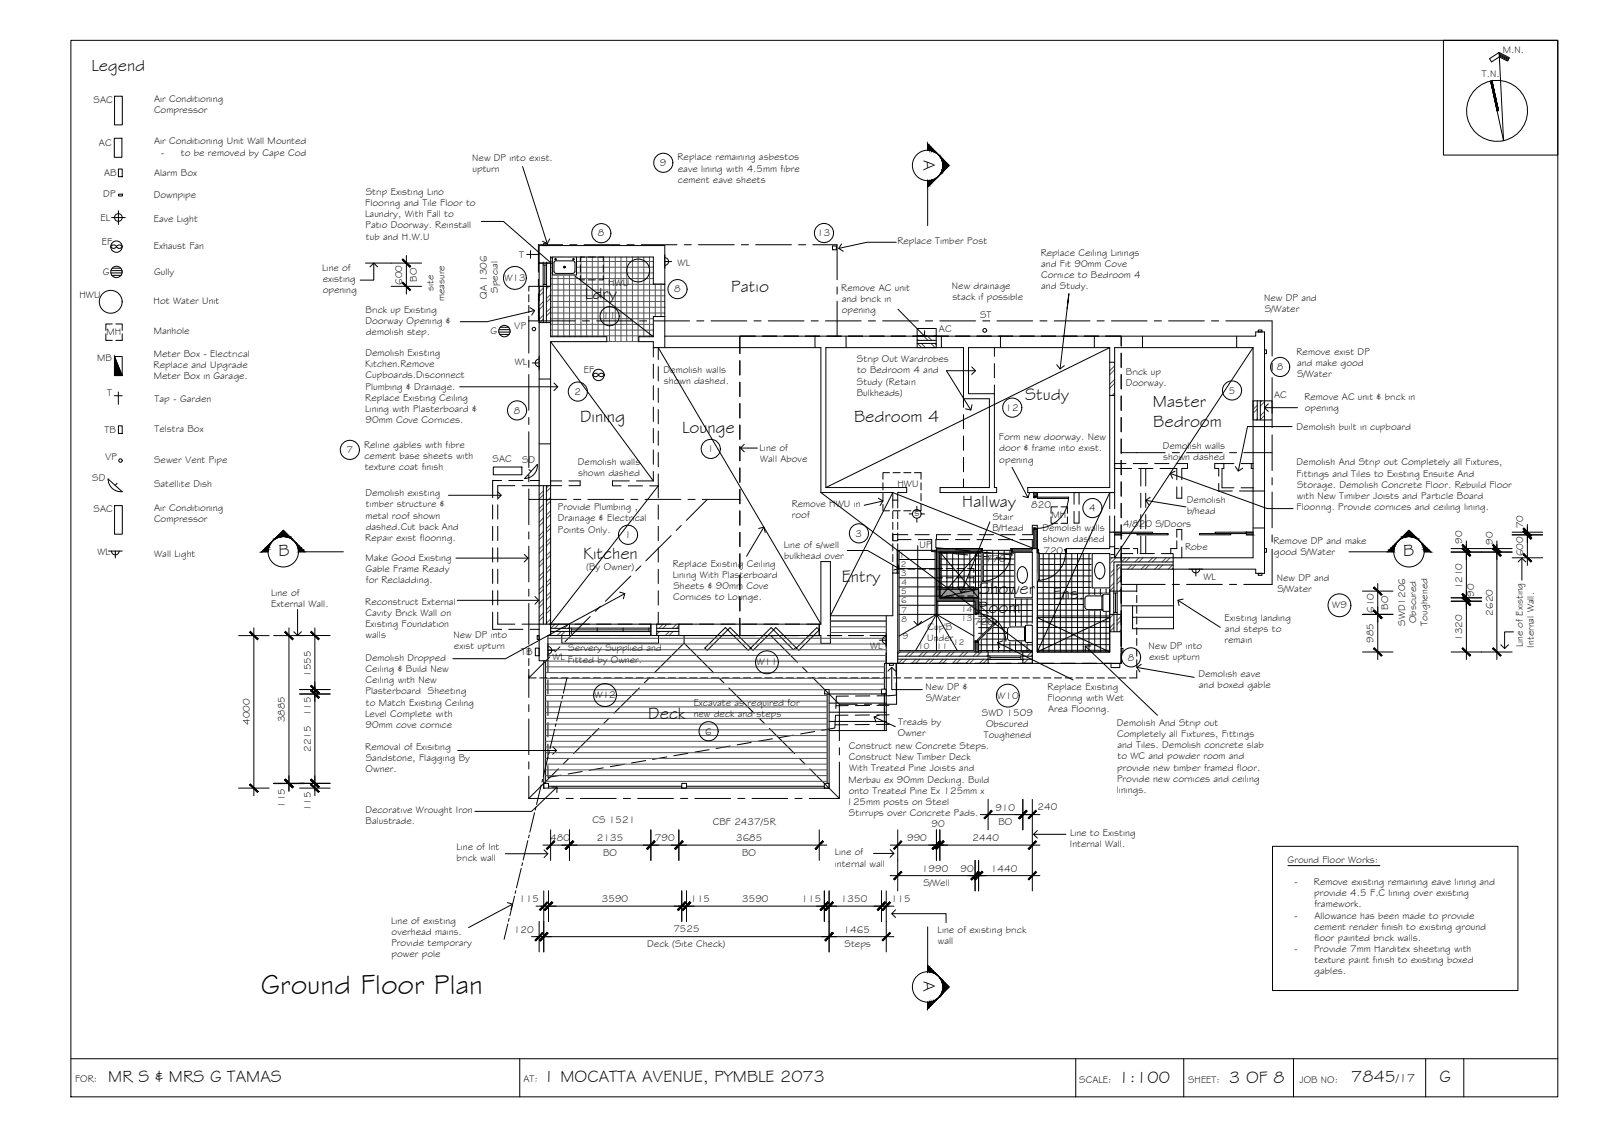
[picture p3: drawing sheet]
<svg xmlns="http://www.w3.org/2000/svg" width="420mm" height="297mm" viewBox="0 0 420 297" stroke-linecap="round" stroke-linejoin="round" font-family="sans-serif">
<defs><g id="words">
<text font-size="7.5" x="68.4" y="260.5">Ground Floor Plan</text>
<g font-size="4.5">
<text x="24" y="18.6">Legend</text>
<text x="242.2" y="42.1" transform="rotate(90 242.2 42.1)">A</text>
<text x="191.8" y="76.6">Patio</text>
<text x="153.4" y="78.4">Ldry</text>
<text x="268.8" y="104.9">Study</text>
<text x="302.4" y="106.8">Master</text>
<text x="152.2" y="110.8">Dining</text>
<text x="178.9" y="113.4">Lounge</text>
<text x="224" y="110.8">Bedroom 4</text>
<text x="302.5" y="111.8">Bedroom</text>
<text x="252.4" y="132.9">Hallway</text>
<text x="73" y="145.7">B</text>
<text x="152.9" y="146.6">Kitchen</text>
<text x="368" y="145.7">B</text>
<text x="220.8" y="152.7">Entry</text>
<text x="256.8" y="155.7">Shower</text>
<text x="256.5" y="160.7">Room</text>
<text x="276.1" y="157.1">Ens.</text>
<text x="170" y="188.4">Deck</text>
<text x="242.2" y="257.2" transform="rotate(90 242.2 257.2)">A</text>
<text x="28.4" y="283.6">MR S &amp; MRS G TAMAS</text>
<text x="142.6" y="283.6">1 MOCATTA AVENUE, PYMBLE 2073</text>
<text x="293.3" y="283.9">1:100</text>
<text x="322.3" y="283.9">3 OF 8</text>
<text x="354.4" y="283.8">7845</text>
<text x="377.5" y="283.8">G</text>
</g>
<text font-size="3.2" x="366.2" y="283.8">/17</text>
<g font-size="2.6">
<text x="394.2" y="14">M.N.</text>
<text x="388.6" y="20.1">T.N.</text>
<text x="24.5" y="27">SAC</text>
<text x="40.4" y="29.5">Compressor</text>
<text x="40.4" y="26.6">Air Conditioning</text>
<text x="26" y="38.2">AC</text>
<text x="40.4" y="37.9">Air Conditioning Unit Wall Mounted</text>
<text x="42.1" y="40.8">-</text>
<text x="47.4" y="40.8">to be removed by Cape Cod</text>
<text x="27.3" y="46.2">AB</text>
<text x="40.4" y="46.1">Alarm Box</text>
<text x="123.9" y="42.2">New DP into exist.</text>
<text x="123.9" y="45.1">upturn</text>
<text x="173.1" y="43.5">9</text>
<text x="177.7" y="42.1">Replace remaining asbestos</text>
<text x="177.8" y="45">eave lining with 4.5mm fibre</text>
<text x="177.8" y="47.9">cement eave sheets</text>
<text x="27.1" y="51.6">DP</text>
<text x="40.3" y="51.9">Downpipe</text>
<text x="95.9" y="51.1">Strip Existing Lino</text>
<text x="26.3" y="58">EL</text>
<text x="40.3" y="58.3">Eave Light</text>
<text x="95.8" y="54.1">Flooring and Tile Floor to</text>
<text x="95.8" y="57">Laundry, With Fall to</text>
<text x="95.8" y="59.9">Patio Doorway. Reinstall</text>
<text x="26.7" y="64.2">EF</text>
<text x="40.3" y="65.4">Exhaust Fan</text>
<text x="96" y="62.8">tub and H.W.U</text>
<text x="156.8" y="62">8</text>
<text x="214.4" y="61.9">13</text>
<text x="235.4" y="64">Replace Timber Post</text>
<text x="40.4" y="72">Gully</text>
<text x="84.5" y="70.9">Line of</text>
<text x="136.2" y="67.7">T</text>
<text x="177.7" y="69.7">WL</text>
<text x="273" y="67">Replace Ceiling Linings</text>
<text x="273.1" y="70">and Fit 90mm Cove</text>
<text x="26.9" y="72.1">G</text>
<text x="84.6" y="73.8">existing</text>
<text x="84.6" y="76.8">opening</text>
<text x="105.5" y="74.7" transform="rotate(-90 105.5 74.7)">600</text>
<text x="109.3" y="73.9" transform="rotate(-90 109.3 73.9)">BO</text>
<text x="113.7" y="76.4" transform="rotate(-90 113.7 76.4)">site</text>
<text x="130.6" y="76.8" transform="rotate(-90 130.6 76.8)">Special</text>
<text x="132.3" y="73.7">W13</text>
<text x="159.5" y="75">HWU</text>
<text x="176.8" y="76.7">8</text>
<text x="220.6" y="76.3">Remove AC unit</text>
<text x="249.6" y="75.7">New drainage</text>
<text x="273.1" y="72.9">Cornice to Bedroom 4</text>
<text x="273.1" y="75.9">and Study.</text>
<text x="20.8" y="78.1">HWU</text>
<text x="40.3" y="79.7">Hot Water Unit</text>
<text x="95.9" y="82">Brick up Existing</text>
<text x="116.6" y="78.9" transform="rotate(-90 116.6 78.9)">measure</text>
<text x="127.6" y="78.4" transform="rotate(-90 127.6 78.4)">QA 1306</text>
<text x="158.1" y="83.7">11</text>
<text x="220.8" y="82.1">opening</text>
<text x="220.8" y="79.2">and brick in</text>
<text x="249.8" y="78.7">stack if possible</text>
<text x="257.1" y="83.3">ST</text>
<text x="331.6" y="78.9">New DP and</text>
<text x="331.7" y="81.8">S/Water</text>
<text x="27.9" y="87.8">MH</text>
<text x="40.3" y="87.5">Manhole</text>
<text x="95.8" y="85">Doorway Opening &amp;</text>
<text x="95.9" y="87.9">demolish step.</text>
<text x="128.7" y="87.6">G</text>
<text x="134.9" y="86.3">VP</text>
<text x="246.3" y="87">AC</text>
<text x="25.5" y="94.7">MB</text>
<text x="40.3" y="93.6">Meter Box - Electrical</text>
<text x="95.8" y="93.4">Demolish Existing</text>
<text x="135" y="95.8">WL</text>
<text x="224.8" y="95">Strip Out Wardrobes</text>
<text x="340" y="93">Remove exist DP</text>
<text x="340.2" y="95.9">and make good</text>
<text x="40.3" y="96.5">Replace and Upgrade</text>
<text x="40.3" y="99.5">Meter Box in Garage.</text>
<text x="95.8" y="96.3">Kitchen.Remove</text>
<text x="95.9" y="99.2">Cupboards.Disconnect</text>
<text x="153.1" y="97.8">EF</text>
<text x="174" y="97.7">Demolish walls</text>
<text x="174.1" y="100.7">shown dashed.</text>
<text x="224.8" y="100.9">Study (Retain</text>
<text x="224.8" y="97.9">to Bedroom 4 and</text>
<text x="295.2" y="101.1">Doorway.</text>
<text x="295.3" y="98.2">Brick up</text>
<text x="334.9" y="97.1">8</text>
<text x="340.2" y="98.8">S/Water</text>
<text x="28.1" y="103.7">T</text>
<text x="40.5" y="105.4">Tap - Garden</text>
<text x="95.8" y="105.1">Replace Existing Ceiling</text>
<text x="95.8" y="102.1">Plumbing &amp; Drainage.</text>
<text x="150.7" y="103.5">2</text>
<text x="224.7" y="103.8">Bulkheads)</text>
<text x="263.7" y="107.7">12</text>
<text x="322.3" y="103.2">5</text>
<text x="334.2" y="104.3">AC</text>
<text x="342.1" y="105">Remove AC unit &amp; brick in</text>
<text x="342.2" y="107.9">opening</text>
<text x="27.4" y="113.5">TB</text>
<text x="40.5" y="113.4">Telstra Box</text>
<text x="95.8" y="108">Lining with Plasterboard &amp;</text>
<text x="95.9" y="110.9">90mm Cove Cornices.</text>
<text x="134.7" y="108.4">8</text>
<text x="340.1" y="112.7">Demolish built in cupboard</text>
<text x="90.9" y="118.8">7</text>
<text x="95.5" y="117.3">Reline gables with fibre</text>
<text x="185.6" y="118.5">1</text>
<text x="199.2" y="118.3">Line of</text>
<text x="262" y="115.4">Form new doorway. New</text>
<text x="262.1" y="118.4">door &amp; frame into exist.</text>
<text x="305" y="117.6">Demolish walls</text>
<text x="27.6" y="120.6">VP</text>
<text x="40.4" y="121.4">Sewer Vent Pipe</text>
<text x="95.6" y="120.3">cement base sheets with</text>
<text x="95.7" y="123.2">texture coat finish</text>
<text x="129.2" y="121.1">SAC</text>
<text x="136.9" y="121.4">SD</text>
<text x="151.6" y="121.8">Demolish walls</text>
<text x="151.6" y="124.7">shown dashed</text>
<text x="199.4" y="121.2">Wall Above</text>
<text x="262.1" y="121.3">opening</text>
<text x="305.1" y="120.5">shown dashed</text>
<text x="340" y="124.9">Fittings and Tiles to Existing Ensuite And</text>
<text x="340.1" y="122">Demolish And Strip out Completely all Fixtures,</text>
<text x="24.2" y="126.2">SD</text>
<text x="40.4" y="127.6">Satellite Dish</text>
<text x="95.8" y="130.1">Demolish existing</text>
<text x="235.4" y="127.8">HWU</text>
<text x="311.3" y="131.8">Demolish</text>
<text x="340.1" y="130.8">with New Timiber Joists and Particle Board</text>
<text x="340.2" y="127.9">Storage. Demolish Concrete Floor. Rebuild Floor</text>
<text x="24.5" y="134.3">SAC</text>
<text x="40.4" y="136.9">Compressor</text>
<text x="40.4" y="133.9">Air Conditioning</text>
<text x="95.9" y="135.9">metal roof shown</text>
<text x="96" y="133">timber structure &amp;</text>
<text x="146.3" y="136.7">Drainage &amp; Electrical</text>
<text x="146.3" y="133.7">Provide Plumbing ,</text>
<text x="207.7" y="132.9">Remove HWU in</text>
<text x="207.7" y="135.9">roof</text>
<text x="239.8" y="135.3">s</text>
<text x="260.4" y="136.2">Stair</text>
<text x="270.5" y="133.1">820</text>
<text x="275.8" y="135.8">MH</text>
<text x="285.6" y="134.1">4</text>
<text x="311.3" y="134.7">b/head</text>
<text x="340" y="133.7">Flooring. Provide cornices and ceiling lining.</text>
<text x="95.8" y="141.8">Repair exist flooring.</text>
<text x="95.9" y="138.9">dashed.Cut back And</text>
<text x="146.3" y="139.6">Points Only.</text>
<text x="163.8" y="141.1">1</text>
<text x="205.6" y="143.7">Line of s/well</text>
<text x="224.4" y="140.7">3</text>
<text x="241.2" y="143.6">UP</text>
<text x="260.3" y="139.1">B/Head</text>
<text x="273.4" y="139.3">Demolish walls</text>
<text x="273.5" y="142.2">shown dashed</text>
<text x="294.6" y="138.1">4/820 S/Doors</text>
<text x="334" y="142.6">Remove DP and make</text>
<text x="383.5" y="142.5" transform="rotate(-90 383.5 142.5)">90</text>
<text x="391.5" y="142.8" transform="rotate(-90 391.5 142.8)">90</text>
<text x="399.4" y="138.5" transform="rotate(-90 399.4 138.5)">70</text>
<text x="25.5" y="145.4">WL</text>
<text x="40.4" y="146.1">Wall Light</text>
<text x="95.8" y="147">Make Good Existing</text>
<text x="95.9" y="149.9">Gable Frame Ready</text>
<text x="153.7" y="149.5">(By Owner)</text>
<text x="176.5" y="148.6">Replace Existing Ceiling</text>
<text x="205.6" y="146.6">bulkhead over</text>
<text x="258.5" y="147.3">770</text>
<text x="273.6" y="145.2">720</text>
<text x="310.8" y="144.3">Robe</text>
<text x="334.1" y="145.6">good S/Water</text>
<text x="399.5" y="145.9" transform="rotate(-90 399.5 145.9)">600</text>
<text x="96" y="152.9">for Recladding.</text>
<text x="176.5" y="151.5">Lining With Plasterboard</text>
<text x="176.6" y="154.4">Sheets &amp; 90mm Cove</text>
<text x="315.6" y="152.1">WL</text>
<text x="334.9" y="152.3">New DP and</text>
<text x="335" y="155.3">S/Water</text>
<text x="383.5" y="154.5" transform="rotate(-90 383.5 154.5)">1210</text>
<text x="71.1" y="156.2">Line of</text>
<text x="71.1" y="159.1">External Wall.</text>
<text x="95.8" y="158.5">Reconstruct External</text>
<text x="95.9" y="161.4">Cavity Brick Wall on</text>
<text x="176.6" y="157.4">Cornices to Lounge.</text>
<text x="349.4" y="159.5">W9</text>
<text x="360.3" y="160.7" transform="rotate(-90 360.3 160.7)">610</text>
<text x="364.1" y="159.9" transform="rotate(-90 364.1 159.9)">BO</text>
<text x="386.6" y="156.4" transform="rotate(-90 386.6 156.4)">90</text>
<text x="391.5" y="161.4" transform="rotate(-90 391.5 161.4)">2620</text>
<text x="95.8" y="164.4">Existing Foundation</text>
<text x="95.9" y="167.3">walls</text>
<text x="118.9" y="167.2">New DP into</text>
<text x="243.3" y="165.1">Cup'B</text>
<text x="255.5" y="163.8">720</text>
<text x="321.2" y="162.8">Existing landing</text>
<text x="321.3" y="165.7">and steps to</text>
<text x="368.5" y="164.1" transform="rotate(-90 368.5 164.1)">SWD1206</text>
<text x="371.5" y="163.4" transform="rotate(-90 371.5 163.4)">Obscured</text>
<text x="374.4" y="164" transform="rotate(-90 374.4 164)">Toughened</text>
<text x="95.8" y="173.3">Demolish Dropped</text>
<text x="119.1" y="170.1">exist upturn</text>
<text x="136.7" y="171.8">TB</text>
<text x="144.9" y="173.1">WL Fitted by Owner.</text>
<text x="149" y="170.8">Servery Supplied and</text>
<text x="228.2" y="170.3">WL</text>
<text x="243.2" y="168.1">Under</text>
<text x="295.8" y="173.2">8</text>
<text x="301.3" y="170.1">New DP into</text>
<text x="301.4" y="173">exist upturn</text>
<text x="321.2" y="168.6">remain</text>
<text x="360.3" y="168.6" transform="rotate(-90 360.3 168.6)">985</text>
<text x="383.5" y="168.1" transform="rotate(-90 383.5 168.1)">1320</text>
<text x="399.4" y="169.7" transform="rotate(-90 399.4 169.7)">Line of Existing</text>
<text x="402.3" y="169.8" transform="rotate(-90 402.3 169.8)">Internal Wall.</text>
<text x="81.5" y="177.4" transform="rotate(-90 81.5 177.4)">1555</text>
<text x="95.9" y="176.2">Ceiling &amp; Build New</text>
<text x="95.9" y="179.1">Ceiling with New</text>
<text x="198.4" y="174.4">W11</text>
<text x="314.3" y="177.5">Demolish eave</text>
<text x="95.8" y="182.1">Plasterboard Sheeting</text>
<text x="96" y="185">to Match Existing Ceiling</text>
<text x="155.9" y="183">W12</text>
<text x="181.9" y="185.1">Excavate as required for</text>
<text x="242.7" y="180.9">New DP &amp;</text>
<text x="242.9" y="183.9">S/Water</text>
<text x="261.6" y="183.2">W10</text>
<text x="274.8" y="180.8">Replace Existing</text>
<text x="274.8" y="183.8">Flooring with Wet</text>
<text x="314.4" y="180.4">and boxed gable</text>
<text x="65.5" y="190.1" transform="rotate(-90 65.5 190.1)">4000</text>
<text x="74.7" y="189.4" transform="rotate(-90 74.7 189.4)">3885</text>
<text x="81.5" y="187.8" transform="rotate(-90 81.5 187.8)">115</text>
<text x="95.8" y="187.9">Level Complete with</text>
<text x="95.9" y="190.9">90mm cove cornice</text>
<text x="181.9" y="188">new deck and steps</text>
<text x="235.6" y="189.9">Treads by</text>
<text x="257.5" y="187.7">SWD 1509</text>
<text x="258.6" y="190.6">Obscured</text>
<text x="274.9" y="186.7">Area Flooring.</text>
<text x="292.9" y="190.3">Demolish And Strip out</text>
<text x="81.5" y="197.1" transform="rotate(-90 81.5 197.1)">2215</text>
<text x="95.8" y="196.6">Removal of Exisiting</text>
<text x="185" y="192.6">6</text>
<text x="222.6" y="196.4">Construct new Concrete Steps.</text>
<text x="235.4" y="192.9">Owner</text>
<text x="258" y="193.5">Toughened</text>
<text x="293" y="193.2">Completely all Fixtures, Fittings</text>
<text x="293.1" y="196.1">and Tiles. Demolish concrete slab</text>
<text x="95.9" y="202.4">Owner.</text>
<text x="95.9" y="199.5">Sandstone, Flagging By</text>
<text x="222.6" y="199.3">Construct New Timber Deck</text>
<text x="222.7" y="202.2">With Treated Pine Joists and</text>
<text x="293" y="202">provide new timber framed floor.</text>
<text x="293.1" y="199.1">to WC and powder room and</text>
<text x="222.6" y="205.2">Merbau ex 90mm Decking. Build</text>
<text x="222.6" y="208.1">onto Treated Pine Ex 125mm x</text>
<text x="292.9" y="207.8">linings.</text>
<text x="293" y="204.9">Provide new cornices and ceiling</text>
<text x="74.7" y="211.8" transform="rotate(-90 74.7 211.8)">115</text>
<text x="81.5" y="212.7" transform="rotate(-90 81.5 212.7)">115</text>
<text x="95.8" y="213.2">Decorative Wrought Iron</text>
<text x="155.4" y="215.8">CS 1521</text>
<text x="222" y="211">125mm posts on Steel</text>
<text x="222.7" y="213.9">Stirrups over Concrete Pads.</text>
<text x="261.1" y="212.5">910</text>
<text x="272.1" y="212.4">240</text>
<text x="95.9" y="216.1">Balustrade.</text>
<text x="144.3" y="220.5">480</text>
<text x="156.6" y="220.5">2135</text>
<text x="171.7" y="220.4">790</text>
<text x="186.9" y="216.4">CBF 2437/5R</text>
<text x="193" y="220.5">3685</text>
<text x="237.9" y="220.5">990</text>
<text x="244.3" y="216.8">90</text>
<text x="255.1" y="220.5">2440</text>
<text x="261.8" y="216.3">BO</text>
<text x="280.6" y="219.3">Line to Existing</text>
<text x="119.7" y="222.8">Line of Int</text>
<text x="119.8" y="225.7">brick wall</text>
<text x="158.2" y="224.3">BO</text>
<text x="194.6" y="224.3">BO</text>
<text x="219" y="224.3">Line of</text>
<text x="219" y="227.2">internal wall</text>
<text x="280.6" y="222.2">Internal Wall.</text>
<text x="337.7" y="226.2">Ground Floor Works:</text>
<text x="241.8" y="228.5">1990</text>
<text x="242.2" y="232.3">S/Well</text>
<text x="251.9" y="228.5">90</text>
<text x="259.9" y="228.5">1440</text>
<text x="339.5" y="232">-</text>
<text x="344.6" y="232">Remove existing remaining eave lining and</text>
<text x="136.2" y="236.5">115</text>
<text x="157.8" y="236.5">3590</text>
<text x="181.1" y="236.5">115</text>
<text x="194.6" y="236.5">3590</text>
<text x="210.2" y="236.5">115</text>
<text x="220.5" y="236.5">1350</text>
<text x="233.7" y="236.5">115</text>
<text x="344.7" y="235">provide 4.5 F.C lining over existing</text>
<text x="344.7" y="237.9">framework.</text>
<text x="102.6" y="242.2">Line of existing</text>
<text x="102.7" y="245.1">overhead mains.</text>
<text x="134.8" y="244.5">120</text>
<text x="176.6" y="244.4">7525</text>
<text x="221.2" y="244.5">1465</text>
<text x="245.9" y="244.7">Line of existing brick</text>
<text x="339.5" y="240.8">-</text>
<text x="344.7" y="243.7">cement render finish to existing ground</text>
<text x="344.7" y="240.8">Allowance has been made to provide</text>
<text x="102.6" y="248">Provide temporary</text>
<text x="102.7" y="250.9">power pole</text>
<text x="169.8" y="248.3">Deck (Site Check)</text>
<text x="221.5" y="248.3">Steps</text>
<text x="246" y="247.6">wall</text>
<text x="339.5" y="249.6">-</text>
<text x="344.6" y="249.6">Provide 7mm Harditex sheeting with</text>
<text x="344.7" y="246.7">floor painted brick walls.</text>
<text x="344.7" y="255.5">gables.</text>
<text x="344.7" y="252.6">texture paint finish to existing boxed</text>
<text x="19.7" y="283.8">FOR:</text>
<text x="137.3" y="283.6">AT:</text>
<text x="283" y="283.9">SCALE:</text>
<text x="311.6" y="283.9">SHEET:</text>
<text x="340.8" y="283.9">JOB NO:</text>
</g>
<g font-size="2.2">
<text x="235.8" y="146.2">1</text>
<text x="236.3" y="148.6">2</text>
<text x="236.3" y="155.7">5</text>
<text x="236.4" y="150.9">3</text>
<text x="236.4" y="153.3">4</text>
<text x="236.3" y="158.1">6</text>
<text x="236.5" y="160.6">7</text>
<text x="252.1" y="160.5">14</text>
<text x="236.4" y="163">8</text>
<text x="236.8" y="167.6">9</text>
<text x="252.1" y="162.8">13</text>
<text x="240.8" y="170.2">10</text>
<text x="245.6" y="170.2">11</text>
<text x="250" y="169.2">12</text>
</g>
</g></defs>
<!-- layer: HATCH -->
<g fill="none" stroke="#545454" stroke-width=".26">
<path d="M142.5 75.5l-1.1 1.1M142.5 79.1l-1.1 1.1M142.5 76.5l-1.1 1.1M144 75.1l-.7 .6M144.4 68.6h27M144.4 70.1h27M144.4 71.6h27M144.4 73h27M144.4 74.5h30M144.4 76h30M144.4 77.5h30M144.4 79.1h30"/>
<path d="M144.4 77.2l-1.1 1.1M144.4 78.2l-1.1 1.1M144.9 67.4v20.9M146.4 67.4v20.9M147.9 67.4v20.9M149.4 67.4v20.9M150.9 67.4v20.9M152.4 67.4v20.9M153.9 67.4v20.9M155.3 67.4v20.9M156.9 67.4v20.9M158.4 67.4v20.9"/>
<path d="M159.9 67.4v22.2M161.4 67.4v22.2M162.9 67.4v22.2M164.4 67.4v22.2M165.9 67.4v22.2M167.4 67.4v22.2M168.9 67.4v20.9M170.4 67.4v20.9M171.9 74.5v8.5M173.4 74.5v8.5M142.5 82.6l-1.1 1.1M142.5 80.1l-1.1 1.1"/>
<path d="M142.5 83.6l-1 1M144.4 80.6h30M144.4 82.1h30M144.4 83.6h27M144.4 85h27M144.4 86.5h27M144.4 88h27M144.4 80.7l-1.1 1.1M144.4 84.3l-.3 .3M144.4 81.7l-1.1 1.1M159.1 89.5h8.4M240.5 89l.3 .2"/>
<path d="M240.6 90l1.1 1.1M241.6 90l1.1 1.1M242.3 88.1l1.1 1.1M243.3 88.1l1.1 1.1M244.2 90l1.1 1.1M245.2 90l.3 .4M292.3 95.9l-1.3 1.3M292.3 99.5l-1.3 1.2M292.3 96.9l-1.3 1.3M292.3 103l-.6 .7M292.3 100.4l-1.3 1.4M329.7 106.3l-1.1 1.1"/>
<path d="M329.7 109.8l-.2 .3M329.7 107.3l-1.1 1.1M330.9 105.1l-.4 .4M331.6 107.9l-1.1 1.1M331.6 105.4l-1.1 1.1M331.6 108.9l-1.1 1.1M142.5 128.7l-1.1 1.1M142.5 132.3l-1.1 1.1M142.5 135.8l-1.1 1.1M142.5 139.4l-1.1 1.1M142.5 129.7l-1.1 1.1M142.5 133.3l-1.1 1.1"/>
<path d="M142.5 136.8l-1.1 1.1M143.9 127.3l-.6 .6M144.4 130.4l-1.1 1.1M144.4 133.9l-1.1 1.1M144.4 137.5l-1.1 1.1M144.4 127.8l-1.1 1.1M144.4 131.4l-1.1 1.1M144.4 134.9l-1.1 1.1M144.4 138.5l-1.1 1.1M142.5 142.9l-1.1 1.1M142.5 146.5l-1.1 1.1M142.5 150l-1.1 1.1"/>
<path d="M142.5 153.6l-1.1 1.1M142.5 157.1l-1.1 1.1M142.5 140.4l-1.1 1.1M142.5 143.9l-1.1 1.1M142.5 147.5l-1.1 1.1M142.5 151l-1.1 1.1M142.5 154.6l-1.1 1.1M142.5 158.1l-1.1 1.1M144.4 141l-1.1 1.1M144.4 144.6l-1.1 1.1M144.4 148.1l-1.1 1.1M144.4 151.7l-1.1 1.1"/>
<path d="M144.4 155.2l-1.1 1.1M144.4 158.7l-1.1 1.1M144.4 142l-1.1 1.1M144.4 145.6l-1.1 1.1M144.4 149.1l-1.1 1.1M144.4 152.6l-1.1 1.1M144.4 156.2l-1.1 1.1M144.4 159.8l-1.1 1M291.7 146.2l-.7 .6M292.1 149.3l-1.1 1.1M292.1 152.8l-1.1 1.1M292.1 150.3l-1.1 1.1"/>
<path d="M292.1 153.9l-1.1 1.1M292.7 146.2l-1.7 1.6M293.3 148.1l-.3 .4M294.1 151l-1.1 1.1M294.1 154.5l-.5 .4M294.1 151.9l-1.1 1.1M294.3 148.1l-1.3 1.4M295.2 146.2l-1.1 1.1M296.2 146.2l-1.1 1.1M296.9 148.1l-1.1 1.1M297.9 148.1l-1.1 1.1M298.8 146.2l-1.1 1.1"/>
<path d="M299.8 146.2l-1.1 1.1M300.4 148.1l-1.1 1.1M301.4 148.1l-1.1 1.1M302.3 146.2l-1.1 1.1M303.3 146.2l-1.1 1.1M304 148.1l-1.1 1.1M305 148.1l-1.1 1.1M305.9 146.2l-1.1 1.1M306.9 146.2l-1.1 1.1M307.5 148.1l-1.1 1.1M307.7 148.9l-.3 .3M142.5 160.6l-1.1 1.1"/>
<path d="M142.5 161.6l-1.1 1.1M143.1 173.3h89.3M143.1 174.8h88.9M143.1 176.3h88.9M143.1 177.8h88.9M143.1 179.3h88.9M143.7 167.3h88.7M143.7 168.8h88.7M143.7 170.3h88.7M143.7 171.8h88.7M144.4 162.3l-1.1 1.1M144.4 163.3l-.3 .3"/>
<path d="M144.7 165.5l-.3 .3M145.5 163.6l-1 1.1M146.6 163.6l-1.1 1.1M147.2 165.5l-1.1 1.1M148.2 165.5l-1.1 1.1M149.1 163.6l-1.1 1.1M149.4 164.4l-.4 .3M173 165.5l-.8 .8M173.9 163.6l-1.1 1.1M174.9 163.6l-1.1 1.1M175.6 165.5l-1.1 1.1M176.6 165.5l-1.1 1.1"/>
<path d="M177.5 163.6l-1.1 1.1M178 166.6h.1M178 164.1l-.6 .6M217.8 162.8h14.6M217.8 164.3h14.6M217.8 165.8h14.6M236.1 170.9l-.7 .6M236.7 172.8l-1.1 1.1M237.7 172.8l-1.1 1.1M238.6 170.9l-1.1 1.1M239.6 170.9l-1.1 1.1M240.2 172.8l-1.1 1.1"/>
<path d="M241.2 172.8l-1.1 1.1M242.2 170.9l-1.1 1.1M243.1 170.9l-1.1 1.1M243.8 172.8l-1.1 1.1M244.8 172.8l-1.1 1.1M245.7 170.9l-1.1 1.1M246.7 170.9l-1.1 1.1M247.3 172.8l-1.1 1.1M248.3 172.8l-1.1 1.1M249.2 170.9l-1.1 1.1M250.2 170.9l-1.1 1.1M250.9 172.8l-1.1 1.1"/>
<path d="M251.9 172.8l-1.1 1.1M252.8 170.9l-1.1 1.1M253.8 170.9l-1.1 1.1M254.4 172.8l-1.1 1.1M255.4 172.8l-1.1 1.1M256.3 170.9l-1.1 1.1M257.3 170.9l-1.1 1.1M258 172.8l-1.1 1.1M259 172.8l-1.1 1.1M259.2 171.7l-.4 .3M268.6 172.8l-.3 .4M269.6 172.8l-1.1 1.1"/>
<path d="M270.5 170.9l-1.1 1.1M270.7 171.7l-.3 .3M292 161.1l-1 .9M292.1 163.5l-1.1 1.1M292.1 164.5l-1.1 1.1M294.1 161.6l-1.1 1.1M294.1 165.1l-.6 .5M294.1 162.6l-1.1 1.1M143.1 180.8h73.1M143.1 182.3h73.8M143.1 183.8h73.8M143.1 185.3h73.8"/>
<path d="M143.1 186.8h73.8M143.1 188.3h73.8M143.1 189.8h73.8M143.1 191.3h73.8M143.1 192.8h73.8M143.1 194.3h73.8M143.1 195.8h73.8M143.1 197.3h73.8M143.1 198.8h73.8M217.5 180.8h13.7M143.1 200.3h73.8M143.1 201.8h73.8"/>
<path d="M143.1 203.3h73.8M143.1 204.8h73.8"/>
</g>
<g fill="#545454" stroke="#545454" stroke-width=".26">
<path d="M245.6 144.7h.3z"/>
<path d="M245.9 144.7l.6 .1z"/>
<path d="M326.9 139.5l1.7 .7v-.7zM326.9 139.5l1.7 .7h-1.7z"/>
<path d="M292.3 139.5l1.8 .7v-.7zM292.3 139.5l1.8 .7h-1.8z"/>
<path d="M271.2 129.1l.8 1v-1zM271.2 129.1l.8 1h-.8z"/>
<path d="M271.2 138.7l.8 5.1v-5.1zM271.2 138.7l.8 5.1h-.8z"/>
<path d="M248 143.8l9.4 .9v-.9zM248 143.8l9.4 .9z"/>
<path d="M245.6 143.8l11.4 .9-9-.9zM245.6 143.8l11.4 .9h-11.4z"/>
<path d="M265.4 143.8l5.3 .9v-.9zM265.4 143.8l5.3 .9h-5.3z"/>
<path d="M257 144.7h.4zM257 144.7h.4z"/>
<path d="M245.6 144.7h11.8zM245.6 144.7h11.8z"/>
<path d="M245.6 144.7l.9 .1zM245.6 144.7l.9 .1z"/>
<path d="M245.6 144.8l.9 4.3v-4.3zM245.6 144.8l.9 4.3h-.9z"/>
<path d="M245.6 149.1l.9 2.4v-2.4zM245.6 149.1l.9 2.4h-.9z"/>
<path d="M245.6 151.5l.9 2.4v-2.4zM245.6 151.5l.9 2.4h-.9z"/>
<path d="M245.6 153.9l.9 2.4v-2.4zM245.6 153.9l.9 2.4h-.9z"/>
<path d="M245.6 156.3l.9 .4v-.4zM245.6 156.3l.9 .4h-.9z"/>
<path d="M255.4 156.7l1.3 .9v-.9zM255.4 156.7l1.3 .9h-1.3z"/>
<path d="M245.6 156.7l9.8 .9v-.9zM245.6 156.7l9.8 .9h-9.8z"/>
<path d="M255.7 157.6l1 3.2v-3.2zM255.7 157.6l1 3.2h-1z"/>
<path d="M255.7 168.4l1 2.5v-2.5zM255.7 168.4l1 2.5h-1z"/>
</g>
<!-- layer: MASK -->
<g fill="#fff" stroke="#fff" stroke-width=".26">
<path d="M202.3 164.5l.6 .6h-1.3z"/>
<path d="M201.6 165.1h1.3l-4.8 4.8z"/>
<path d="M191.5 164.5l.6 .6h-1.2z"/>
<path d="M190.9 165.1h1.2l4.8 4.8z"/>
<path d="M214.3 164.5l.6 .6h-1.3z"/>
<path d="M213.6 165.1h1.3l-4.8 4.8z"/>
<path d="M190.3 164.5l.6 .6h-1.3z"/>
<path d="M189.6 165.1h1.3l-4.8 4.8z"/>
<path d="M203.5 164.5l.6 .6h-1.2z"/>
<path d="M202.9 165.1h1.2l4.6 4.6z"/>
<path d="M256.4 167.7v.5l-.2-.3z"/>
<path d="M256.4 167.7l4.9-4.9-4.9 5.4z"/>
<path d="M201.6 165.1l-4.7 4.8h1.2zM196.9 169.9h1.2l-.6 .6z"/>
<path d="M190.9 165.1l4.7 4.8h1.3zM195.6 169.9h1.3l-.7 .6z"/>
<path d="M208.9 169.9h1.2l3.5-4.8zM208.9 169.9h1.2l-.6 .6z"/>
<path d="M189.6 165.1l-4.7 4.8h1.2zM184.9 169.9h1.2l-.6 .6z"/>
<path d="M202.9 165.1l4.6 4.6h1.2zM207.5 169.7h1.2l-.6 .7z"/>
<path d="M270.7 144.7l-4.5 12h4.5zM266.2 144.7h4.5l-4.5 12z"/>
<path d="M284.6 156.8v2.3zM284.6 156.8v2.4z"/>
<path d="M284.6 156.8v2.4zM284.6 156.8v2.4z"/>
<path d="M284.6 156.7v2.5zM284.6 156.7v2.6z"/>
<path d="M284.6 156.7v2.6zM284.6 156.7v2.7z"/>
<path d="M284.7 156.6l-.1 2.8zM284.7 156.6v2.8z"/>
<path d="M284.7 156.6v2.8zM284.7 156.6v2.9z"/>
<path d="M284.7 156.5v3zM284.7 156.5v3z"/>
<path d="M284.7 156.5v3zM284.8 156.5v3.1z"/>
<path d="M284.8 156.4v3.2zM284.8 156.4v3.3z"/>
<path d="M284.8 156.4v3.3zM284.9 156.4v3.3z"/>
<path d="M284.9 156.4v3.3zM284.9 156.3v3.4z"/>
<path d="M284.9 156.3v3.4zM285 156.3v3.5z"/>
<path d="M285 156.3v3.5zM285 156.3v3.5z"/>
<path d="M285 156.3v3.5zM285.1 156.2v3.6z"/>
<path d="M285.1 156.2v3.6zM285.2 156.2l-.1 3.6z"/>
<path d="M285.2 156.2v3.6zM285.3 156.2l-.1 3.6z"/>
<path d="M285.3 156.2v3.6l3.9-3.6zM285.3 159.8l3.9-3.6v3.6z"/>
<path d="M289.2 156v4zM289.2 156v4.1z"/>
<path d="M289.3 155.9l-.1 4.2zM289.3 155.9v4.2z"/>
<path d="M289.3 155.9v4.2zM289.3 155.9v4.3z"/>
<path d="M289.3 155.8v4.4zM289.3 155.8v4.4z"/>
<path d="M289.3 155.8v4.4zM289.4 155.8v4.4z"/>
<path d="M289.4 155.8v4.4zM289.4 155.8v4.5z"/>
<path d="M289.4 155.8v4.5zM289.4 155.8v4.5z"/>
<path d="M289.4 155.8v4.5zM289.5 155.8l-.1 4.5z"/>
<path d="M289.5 155.8v4.5l1.5-4.5zM291 155.8v4.5h-1.5z"/>
<path d="M272 130.3v.4l8.3-.4zM272 130.7l8.3-.4v.4z"/>
<path d="M264.3 165v2.2zM264.3 165v2.4z"/>
<path d="M264.3 165v2.4zM264.3 165v2.4z"/>
<path d="M264.3 164.9v2.5zM264.3 164.9v2.6z"/>
<path d="M264.3 164.9v2.6zM264.3 164.9v2.6z"/>
<path d="M264.4 164.8l-.1 2.7zM264.4 164.8v2.8z"/>
<path d="M264.4 164.7v2.9zM264.4 164.7v3z"/>
<path d="M264.4 164.6v3.1zM264.4 164.6v3.1z"/>
<path d="M264.4 164.6v3.1zM264.5 164.6v3.2z"/>
<path d="M264.5 164.6v3.2zM264.5 164.6v3.2z"/>
<path d="M264.5 164.6v3.2zM264.6 164.5v3.4z"/>
<path d="M264.6 164.5v3.4zM264.6 164.5v3.4z"/>
<path d="M264.6 164.5v3.4zM264.7 164.4v3.5z"/>
<path d="M264.7 164.4v3.5zM264.7 164.4v3.5z"/>
<path d="M264.7 164.4v3.5zM264.8 164.4v3.6z"/>
<path d="M264.8 164.4v3.6zM264.9 164.4l-.1 3.6z"/>
<path d="M264.9 164.4v3.6zM265 164.4v3.6z"/>
<path d="M265 164.4v3.6l4-3.6zM265 168l4-3.6v3.6z"/>
<path d="M269 164.1v4.1zM269 164.1v4.1z"/>
<path d="M269 164.1v4.1zM269 164.1v4.2z"/>
<path d="M269 164v4.3zM269 164v4.3z"/>
<path d="M269 164v4.3zM269 164v4.4z"/>
<path d="M269 164v4.4zM269.1 164v4.4z"/>
<path d="M269.1 164v4.4zM269.1 163.9v4.5z"/>
<path d="M269.1 163.9v4.5zM269.1 163.9v4.5z"/>
<path d="M269.1 163.9v4.5zM269.2 163.9l-.1 4.5z"/>
<path d="M269.2 163.9v4.5l1.5-4.5zM270.7 163.9v4.5h-1.5z"/>
<path d="M291 145.1l-4.5 9h4.5zM286.5 145.1h4.5l-4.5 9z"/>
<path d="M257.5 144.7l.4 7.7v-7.7zM257.5 144.7l.4 7.7h-.4z"/>
<path d="M261.3 162.8l-4.9 5.4 4.9-4.9zM261.3 162.8l.2 .3-.2 .2z"/>
<path d="M272.3 144.9h.3l-.3 7.2zM272.6 144.9l-.3 7.2h.3z"/>
<path d="M144.9 67.4l6.3 4.7v-4.7zM144.9 67.4l6.3 4.7h-6.3z"/>
</g>
<!-- layer: TILES -->
<g fill="none" stroke="#000" stroke-width=".26">
<path d="M246.5 145h24.2M246.5 146.6h24.2M246.5 148.1h24.2M246.5 149.6h24.2M246.5 151h24.2M246.5 152.5h24.2M246.5 154h24.2M246.5 155.5h24.2M246.9 144.7v12M248.4 144.7v12M249.9 144.7v12M251.4 144.7v12"/>
<path d="M252.9 144.7v12M254.4 144.7v12M255.8 144.7v12M256.7 157h14M256.7 158.6h14M257.4 144.7v26.2M258.9 144.3v26.6M260.4 144.3v26.6M261.9 144.3v26.6M263.4 144.3v26.6M264.9 144.3v26.6M266.3 144.7v26.2"/>
<path d="M267.9 144.7v26.2M269.4 144.7v26.2M272 152.5h14.5M272 154h14.5M272 155.5h19M272 157h12.6M272 146.5h14.5M272 148h14.5M272 149.5h14.5M272 151h14.5M272 158.5h12.6M272 160h17.2"/>
<path d="M272.1 145.1v25.8M273.6 145.1v25.8M275.1 145.1v25.8M276.6 145.1v25.8M278.1 145.1v25.8M279.6 145.1v25.8M281.1 145.1v25.8M282.6 145.1v25.8M284.1 145.1v25.8M285.6 159.8v11.1M285.6 145.1v11.1M287.1 159.8v11.1"/>
<path d="M287.1 154.1v2.1M288.6 159.8v11.1M288.6 154.1v2.1M290.1 154.1v1.7M256.7 160.1h14M256.7 161.6h14M256.7 163h14M256.7 164.5h14M256.7 166h14M256.7 167.5h14M256.7 169.1h14M256.7 170.6h14"/>
<path d="M272 163h19M272 164.5h19M272 166h19M272 167.5h19M272 169h19M272 170.5h19M272 161.5h19M290.1 160.3v10.6"/>
</g>
<!-- layer: SERVICES -->
<path d="M30 93.5l2 5h-2z" fill="#000" stroke="#000" stroke-width=".26"/>
<!-- layer: HATCH -->
<path d="M246.5 154.4l10.2 2.3v-2.3zM246.5 154.4l10.2 2.3h-10.2z" fill="#989898" stroke="#989898" stroke-width=".26"/>
<!-- layer: WINDOWS -->
<g fill="none" stroke="#000" stroke-width=".26">
<path d="M141.4 69v6.1M142.5 69v6.1M142.5 74.6h.8M142.5 69.5h.8M142.9 69.5v5.1M143.3 69v6.1M144.4 69v6.1M291 154.9v6.2M292.1 155v6.1M292.1 155.5h.9M292.6 155.5v5.1M293 155v6.1"/>
<path d="M294.1 155v6.1M149.4 166.6h21.3M149.4 163.6h21.3M149.4 165.6h21.3M149.4 164.7h21.3M149.8 164.7v.9M149.8 165.1h20.4M156.6 164.7v.9M163.4 164.7v.9M170.2 164.7v.9M178 163.6h36.9v3h-36.9zM184.9 169.9l5.4-5.4 .6 .6-5.4 5.4z"/>
<path d="M190.9 165.1l.6-.6 5.4 5.4 5.4-5.4 .6 .6-5.4 5.4-.6-.6-.7 .6zM202.9 165.1l.6-.6 5.2 5.2-.6 .7zM208.9 169.9l5.4-5.4 .6 .6-5.4 5.4zM259.2 170.9h9.1M259.2 173.9h9.1M259.2 172h9.1M259.2 172.9h9.1M259.6 172v.9M259.6 172.4h8.1M267.7 172v.9M292.1 160.6h.9"/>
<circle cx="135" cy="72.9" r="3"/>
<circle cx="351.3" cy="158.7" r="3"/>
<circle cx="201.1" cy="173.6" r="3"/>
<circle cx="158.7" cy="182.2" r="3"/>
<circle cx="264.3" cy="182.4" r="3"/>
</g>
<!-- layer: BORDER -->
<g fill="none" stroke="#000" stroke-width=".26">
<path d="M18.6 10.6h390v277h-390zM378.6 10.6h30v30.1h-30zM393.2 13.8l2.6 1.3-.4 .9-2.2-1.1-2 1.3-.5-.8 2.5-1.6 1.1 23.1-3.3-15.6M393.2 14l2.5 1.4M393.2 14.3l2.4 1.3M393.2 14.6l2.3 1.2M391.3 21.2l1.7 7.8M18.6 277.6h390M136.3 277.6v10M282.1 277.6v10M310.5 277.6v10M339.2 277.6v10"/>
<path d="M373.9 277.6v10M383.9 277.6v10"/>
<circle cx="392.6" cy="29.1" r="8"/>
</g>
<!-- layer: EXISTING -->
<g fill="none" stroke="#000" stroke-width=".26">
<path d="M138.7 77.3v1.8M141.4 75.1h-2.7v1.2M141.4 75.1h3M141.4 75.1v3.8M174.4 74.5h-3v-7.1h-27v1.6h-3v-4.6h33v26.7M218.3 64.5h1.1v1h-1.1zM138.7 80.1v1.9M138.7 82.9v1.2M141.4 80.8v45.2h-2.3M141.4 99.4h3M141.4 84.6h3v3.7h14.7v1.3h-14.7v36.5h2.9M171.4 95.5v3.7"/>
<path d="M172.6 94.2v-3.1h42.7v38h18.9v4.1M172.6 96.1v3.8M174.4 83h-3v5.3h-3.9v1.3h3.9v4M174.4 88.1h154.9v-1.1h2.3v63.3h-2.3v-1.1h-21.6v-4.1h-3.1M213.7 88.1v3M221.9 88.1v3M246.9 88.1v3M260.8 91.1v2.3M260.8 95.3v3.8M262.4 88.1v3M287 88.1v3M299.6 88.1v3"/>
<path d="M324.3 88.1v3M141.4 116.4h3M171.4 101.1v3.8M171.4 106.7v3.8M171.4 112.3v3.8M171.4 118v3.7M172.6 101.8v3.7M172.6 107.4v3.7M172.6 113v3.7M172.6 118.6v3.8M252.7 106.8v-15.7h-36.1v36.7h21.2v1.3h-2.4v4.1M252.7 108.7v3.7"/>
<path d="M252.7 114.3v3.8M252.7 119.9v3.8M260.8 100.9v26.9h.6v1.3h-14.8v-1.3h12.9v-23.3h-6.8M260.8 103.2h-6.8v-12.1h37v3.9h1.3v-3.9h36.3v30.4h-3.1M129.2 132.3v3.8M129.2 138v3.7M130.5 132.3v3.8M130.5 138v3.7M131.6 126h-2.4v4.5M133.4 126h3.8M135 127.3h-4.5v3.2M136.9 127.3h10.4"/>
<path d="M149.2 126.1h3v1.2h-3M164.8 127.4h3.7M165.1 126.1h-4.5v1.3h2.3M170.4 127.4h2.2M171.4 123.6v2.5h-4.5M172.6 124.3v6.2M172.6 132.4v3.7M172.6 138v3.7M234.2 139.7v2.1h1.2v-2.1M234.2 134.1v1.9M234.2 136.9v1.9M234.2 131.1h1.2"/>
<path d="M235.4 134.1v1.9M235.4 136.9v1.9M252.7 125.6v2.2M281.7 134.1v3h1.3v-3M283 132.2v-3.1h8v4.3M291 135.3v8.5h-11.4v1.3h11.4v1.8M292.3 135.3v8.5h1.2M295.3 121.5h-3v-17.8h-1.3v24.1h-21.5v1.3h12.2v3.1M296.7 122.8h-4.4v10.6M297.2 121.5h3.8M298.6 122.8h3.8M299.2 122.8v4.6"/>
<path d="M299.2 129.3v3.7M299.2 134.9v3.8M300.5 122.8v4.6M300.5 129.3v3.7M300.5 134.9v3.8M302.8 121.5h3.8M304.3 122.8h4.3v3M308.5 121.5h3v1.3h-1.5v3M308.6 127.6v3h1.4v-3M319.6 126.7v2h3.6M321 121.5v1.3h-.5v5.1h3.1M323.6 121.5h-5v1.3h1v2"/>
<path d="M325.1 128.7h6.5M328.2 121.5v1.3h.4v5.1h-3.1M328.6 128.7v17.5h-18.6v-2.7M328.6 138.4h3M129.2 143.6v3.8M129.2 149.2v3.8M129.2 154.8v3.8M130.5 143.6v3.8M130.5 149.2v3.8M130.5 154.8v3.8M172.6 143.6v3.8M172.6 149.3v3.7"/>
<path d="M172.6 154.9v3.7M234.2 142.6v1.8M234.2 145.4v1.8M234.2 148.2v13.2h-16.4M234.2 150.2h1.2M234.2 140.1h1.2M235.4 142.6v1.8M235.4 145.4v1.8M235.4 148.2v22.7M235.4 140.2h2.7M235.4 141.5h3.6M240 140.2h3.7"/>
<path d="M240.8 141.5h3.6v3.1l3.8 .3M248.7 141.5h-3.2v2.1l3.3 .3M249.4 140.2h-3.8v1.3M250.1 145.1l3.7 .4M250.6 141.5h3.7M250.6 144.1l3.8 .3M251.2 140.2h3.8M255.7 145.7l3.7 .3M256.2 141.5h3.8M256.2 144.6l3.8 .4M256.8 140.2h3.8M261.3 146.2l3.7 .4"/>
<path d="M261.8 141.5h3.8M261.8 145.2l3.8 .3M262.5 140.2h3.7M266.9 146.8l3.8 .3v23.8h-2.4M267.5 141.5h3.2v4.5l-3.3-.3M268.1 140.2h2.6v-2.5h1.3v33.2h19v-7.1M291 145.4h1.3M291 147.8v1.9M291 150.6v1.9M291 153.5v1.5M291 143.3h1.3M294.1 148.3v1.8"/>
<path d="M294.1 151.1v1.8M294.1 153.9v1.1M294.1 158.8h13.7M294.4 143.8h1.9M297.1 145.1h-3v2.2M297.2 143.8h1.2v1.3M299 145.1h3.8M299.2 140.5v4.6M300.5 140.5v4.6M307.8 149.2v15.6h-10.8v-6M308.6 140.9v-2.1h1.4v2.8M308.6 141.8v2h-1.5v1.3"/>
<path d="M129.2 160.5v4.5h2.4M130.5 160.5v3.1h4.5M133.4 165h3.8M136.9 163.6h4.5v9.6h2.3M139.1 165h2.3M143.7 178.2v3.8M144.4 163.6h4.6M149 166.6h-5.3v9.7M150.8 166.6h3.8M150.8 163.6h3.8M156.4 166.6h3.8M156.4 163.6h3.8"/>
<path d="M162.1 166.6h3.7M162.1 163.6h3.7M167.7 166.6h8.3M167.7 163.6h8.3M170.7 163.6v3M172.2 163.6v3M172.6 160.5v3.1M177.8 166.6h3.8M177.8 163.6h3.8M183.5 166.6h3.7M183.5 163.6h3.7M189.1 166.6h3.7"/>
<path d="M189.1 163.6h3.7M194.7 166.6h3.8M194.7 163.6h3.8M200.3 166.6h3.8M200.3 163.6h3.8M206 166.6h3.7M206 163.6h3.7M217.8 162.8v-15.6h-2.5v16.4h-3.7M217.8 162.8v5.9h-2.5v-2.1h-3.7M217.8 162.8h14.6M232.4 161.4v12.5M235 173.9v3.2"/>
<path d="M235 179l.1 3.2-5.1 .2M291 165.6h3.1M291 161.1v1.8M294.1 163.8v10.1h-.4v1.1h-2.3v-1.1h-23.1M294.1 161.1v1.8M297 161.8h10.8M143.7 183.8v3.8M143.7 189.5v3.7M143.7 195.1v3.7M169.3 199.4l-3.7 .6M174.9 198.5l-3.7 .6M180.4 197.5l-3.7 .6"/>
<path d="M186 196.5l-3.7 .7M191.5 195.6l-3.7 .6M197 194.6l-3.7 .7M202.6 193.7l-3.7 .6M208.1 192.7l-3.7 .7M213.7 191.8l-3.7 .6M219.1 187.6l-.1 3.3-3.5 .6M222.4 190h-3.4M222.4 187.5h-3.3M222.5 185h-3.2M222.5 182.5h-3.1l-.2 3.3M228 189.9l-3.8 .1"/>
<path d="M228 187.4l-3.7 .1M228.1 184.9l-3.8 .1M228.1 182.4l-3.7 .1M233.2 184.9h-3.2M233.2 187.4h-3.3M233.2 189.9h-3.3M143.7 200.7v3.1l3.4-.6M152.7 202.3l-3.7 .6M158.2 201.3l-3.7 .6M163.8 200.4l-3.7 .6"/>
</g>
<!-- layer: STAIRS -->
<g fill="none" stroke="#000" stroke-width=".26">
<path d="M235.8 144.3h-.4v5.9M235.8 144.3v26.3h19.6v-14M235.8 158.7h9.4M235.8 156.3h9.4M235.8 153.9h9.4M235.8 151.5h9.4M235.8 149.1h9.4M235.8 146.7h9.4M235.8 144.3h9.8v16.8l5.5 9.5M245.2 144.3v16.8M245.6 149.4h.1M245.6 156.3h1.6"/>
<path d="M245.6 153.9h1.6M245.6 151.5h1.6M245.6 149.1h1.6M245.9 158.7h9.5M245.9 157.6v3.5M248.1 156.3h1.9M248.1 153.9h1.9M248.1 151.5h1.9M248.1 149.1h1.9M251 156.3h1.8M251 153.9h1.8M251 151.5h1.8"/>
<path d="M251 149.1h1.8M253.8 156.3h1.6M253.8 153.9h1.6M253.8 151.5h1.6M253.8 149.1h1.6v1M255.4 151v1.9M255.4 153.8v1.9M235.8 166.7l9.8-5.6v9.5M235.8 161.1h19.6M255.4 166.7l-9.8-5.6-5.5 9.5"/>
</g>
<!-- layer: 0.13 -->
<g fill="none" stroke="#000" stroke-width=".26">
<path d="M144.4 67.4l27 20.9M144.4 89.6l27 36.5M172.6 91.1l42.7 72.5M194 94.6v3.7M198.1 88.1h-4.1v4.6M200 88.1h3.7M205.6 88.1h3.8M211.2 88.1h3.8M216.9 88.1h3.7M222.5 88.1h3.7M228.1 88.1h3.8M233.7 88.1h3.8"/>
<path d="M239.4 88.1h3.7M245 88.1h3.7M250.6 88.1h3.8M256.2 88.1h3.8M261.9 88.1h3.7M267.5 88.1h3.7M273.1 88.1h3.8M278.7 88.1h3.8M284.4 88.1h3.7M290 88.1h4.1v2.6M291 91.1l-74.4 36.7M294.1 92.6v3.7"/>
<path d="M294.1 98.2v3.8M328.6 91.1l-36.3 55.1M194 100.2v3.7M194 105.8v3.8M194 111.4v3.8M194 117.1v3.7M294.1 103.8v3.8M294.1 109.5v3.7M294.1 115.1v3.7M172.6 127.4l-28.2 36.2M194 122.7v3.7M194 128.3v3.8"/>
<path d="M194 133.9v3.8M194 139.6v3.7M215.3 129.1l55.4 41.8M280.2 130.3a8.2 8.2 0 0 1-8.2 8.2M291 129.1l-19 41.8M294.1 120.7v3.8M294.1 126.3v3.8M294.1 132v3.7M294.1 137.6v3.7M194 145.2v3.7M194 150.8v3.8M194 156.4v3.8"/>
<path d="M235.4 144.3h-.1v5.9h.5M246.5 154.4h10.2v2.3h-10.2zM256.7 154.4l-10.2 2.3M265.2 144.7a7.7 7.7 0 0 1-7.7 7.7M271.2 143.8l-37-14.7-16.4 32.3M279.4 144.9a7.2 7.2 0 0 1-7.2 7.2M294.1 143.2v3.8M294.1 148.8v3.8M294.1 154.5v3.7M194 162.1v4.5h4.3M198.3 166.6h-4.3h4.3M200.1 166.6h3.8"/>
<path d="M205.7 166.6h3.8M211.4 166.6h3.7M217 166.6h3.8M222.6 166.6h3.8M228.2 166.6h4.2h-4.2M228.2 166.6h4.2v2.7M232.4 171.2v2.7h4.6M238.9 173.9h3.7M244.5 173.9h3.7M250.1 173.9h3.8M255.7 173.9h3.8M256.6 160.9a7.2 7.2 0 0 1 7.2 7.3"/>
<path d="M261.4 173.9h3.7M267 173.9h3.7M272.6 173.9h3.8M278.2 173.9h3.8M283.9 173.9h3.7M294.1 171.3v2.6h-4.6M294.1 160.1v3.7M294.1 165.7v3.8"/>
</g>
<!-- layer: NEWWORK -->
<g fill="none" stroke="#000" stroke-width=".3">
<path d="M171.4 91.1h1.2M141.4 126v1.3M144.4 126.1v1.2M281.7 129.1h1.3M291 129.1h1.3M291 139.5h1.3M292.3 121.5v1.3M328.6 121.5v1.3M328.6 127.9v.8M270.7 146v1.1M292.3 143.8v2.4h1.8M307.7 146.2h2.3"/>
<path d="M141.4 163.6h3v3M214.9 163.6v3M235.4 170.9v3M270.7 170.9v3"/>
</g>
<!-- layer: ROOFPLAN EXIST. -->
<g fill="none" stroke="#000" stroke-width=".26">
<path d="M141.2 73.2v1.9M141.2 77v7.1M147.6 64.2h-6.4v7.1M149.4 64.2h1.9M153.2 64.2h9.4M164.4 64.2h1.9M168.2 64.2h9.4M179.4 64.2h1.9M183.2 64.2h9.4M194.4 64.2h1.9M198.2 64.2h9.4M209.4 64.2h1.9"/>
<path d="M213.2 64.2h6.3v9.1M219.5 75.2v1.9M219.5 79v9.1M138.7 94.4v1.9M138.7 98.2v9.4M150.9 84.1h-12.2v8.5M152.7 84.1h1.9M156.5 84.1h9.4M167.7 84.1h1.9M171.5 84.1h9.4M182.7 84.1h1.9M186.5 84.1h9.4"/>
<path d="M197.7 84.1h1.9M201.5 84.1h9.4M212.7 84.1h1.9M216.5 84.1h9.4M227.7 84.1h1.9M231.5 84.1h9.4M242.7 84.1h1.9M246.5 84.1h9.4M257.7 84.1h1.9M261.5 84.1h9.4M272.7 84.1h1.9M276.5 84.1h9.4"/>
<path d="M287.7 84.1h1.9M291.5 84.1h9.3M302.7 84.1h1.9M306.5 84.1h9.4M317.7 84.1h1.9M321.5 84.1h12.1v9.3M333.6 95.2v1.9M333.6 99v9.4M138.7 109.4v1.9M138.7 113.2v9.4M298.1 118.7h7.5M307.5 118.7h1.8"/>
<path d="M311.2 118.7h9.4M322.5 118.7h1.8M326.2 118.7h7.4M333.6 110.3v1.8M333.6 114v9.4M138.7 124.5v1.8M138.7 128.2v9.4M138.7 139.4v1.9M138.7 130.9h9.9M150.4 130.9h1.9M154.2 130.9h9.4M165.4 130.9h1.9"/>
<path d="M169.2 130.9h9.4M180.4 130.9h1.9M184.2 130.9h9.8M333.6 125.2v1.9M333.6 129v9.4M138.7 158.2v10.7M138.7 143.2v9.4M138.7 154.4v1.9M294.1 155h4M298.1 156.1v1.9M298.1 158.9v1.9M305.6 153.2h-7.5v2"/>
<path d="M307.5 153.2h1.8M311.2 153.2h9.4M322.5 153.2h1.8M333.6 140.2v1.9M333.6 144v9.2h-7.4M138.7 169.8v1.9M138.7 172.6v1.9M138.7 175.5v2.2h1.9M141.5 177.7h1.9M144.4 177.7h1.8M147.2 177.7h1.8M150 177.7h1.9"/>
<path d="M152.8 177.7h1.9M155.6 177.7h1.9M158.4 177.7h1.9M161.2 177.7h1.9M164 177.7h1.9M166.9 177.7h1.8M169.7 177.7h1.8M172.5 177.7h1.9M175.3 177.7h1.9M178.1 177.7h1.9M180.9 177.7h1.9M183.7 177.7h1.9"/>
<path d="M186.5 177.7h1.9M189.4 177.7h1.8M192.2 177.7h1.8M195 177.7h1.9M197.8 177.7h1.9M200.6 177.7h1.9M203.4 177.7h1.9M206.2 177.7h1.9M209 177.7h1.9M211.9 177.7h1.8M214.7 177.7h1.8M217.5 177.7h1.9"/>
<path d="M220.3 177.7h1.9M223.1 177.7h1.9M225.9 177.7h1.9M228.7 177.7h1.9M231.5 177.7h1.9M234.4 177.7h1.8M237.2 177.7h1.8M240 177.7h1.9M242.8 177.7h1.9M245.6 177.7h1.9M248.4 177.7h1.9M251.2 177.7h1.9"/>
<path d="M254 177.7h1.9M256.9 177.7h1.8M259.7 177.7h1.8M262.5 177.7h1.9M265.3 177.7h1.9M268.1 177.7h1.9M270.9 177.7h1.9M273.7 177.7h1.9M276.5 177.7h1.9M279.4 177.7h1.8M282.2 177.7h1.8M285 177.7h1.9"/>
<path d="M287.8 177.7h1.9M290.6 177.7h1.9M293.4 177.7h1.9M298.1 175.8v1.9h-1.9M298.1 161.7v1.9M298.1 164.5v1.9M298.1 167.4v1.8M298.1 170.2v1.8M298.1 173v1.9"/>
</g>
<!-- layer: NEWWORK -->
<g fill="none" stroke="#000" stroke-width=".26">
<path d="M141.4 69h.1M141.4 69h3M142.5 69h.1M142.5 75.1v9.5M143.3 75.1v9.5M143.3 69h.1M144.4 69h.1M141.4 84.6v-9.5h3v9.5M194 94.6v3.7M198.1 88.1h-4.1v4.6M200 88.1h3.7M205.6 88.1h3.8"/>
<path d="M211.2 88.1h3.8M216.9 88.1h3.7M222.5 88.1h3.7M228.1 88.1h3.8M233.7 88.1h3.8M239.4 88.1h3.7M240.5 88.1h5v3h-5zM240.5 89.2h5M240.5 90h5M245 88.1h3.7M250.6 88.1h3.8M256.2 88.1h3.8"/>
<path d="M261.9 88.1h3.7M267.5 88.1h3.7M273.1 88.1h3.8M278.7 88.1h3.8M284.4 88.1h3.7M290 88.1h4.1v2.6M291 95v8.7M292.3 95v8.7M294.1 92.6v3.7M294.1 98.2v3.8M194 100.2v3.7M194 105.8v3.8"/>
<path d="M194 111.4v3.8M194 117.1v3.7M294.1 103.8v3.8M294.1 109.5v3.7M294.1 115.1v3.7M328.6 105.1h3v5h-3zM329.7 105.1v5M330.5 105.1v5M141.4 127.3v36.3M142.5 127.3v36.3M143.3 127.3v36.3M144.4 127.3v36.3h5v3h-5"/>
<path d="M194 122.7v3.7M194 128.3v3.8M194 133.9v3.8M194 139.6v3.7M271.2 129.1v1h.8v-1M292.3 139.5h1.8M294.1 120.7v3.8M294.1 126.3v3.8M294.1 132v3.7M294.1 137.6v3.7M328.6 139.5h-1.7v.7h1.7M194 145.2v3.7"/>
<path d="M194 150.8v3.8M194 156.4v3.8M235.3 149.2h1.9M238.1 149.2h1.9M240.9 149.2h1.9M243.7 149.2h1.9M245.6 143.8h11.8v.9h-10.9v12h10.2v4.1h-1v-3.2h-10.1zM245.6 154.4h11.1M257.5 144.3h7.7M270.7 143.8h-5.3v.9h5.3M271.2 143.8v-5.1h.8v5.1M272 145.1h7.6"/>
<path d="M272 144v.9M279.6 144v.9M292.3 140.2h1.8M292.3 146.2h-1.3v8.8h3.1M294.1 146.2h13.6M294.1 149.2h13.6M294.1 143.2v3.8M294.1 147.3v.8M294.1 148.8v9.4M307.7 147.3h-15.6v7.7M307.7 148.1h-14.7v6.9M142.6 173.2v33.4"/>
<path d="M143.1 173.2v32.2M144.4 165.5h5M144.4 164.7h5M147.3 166.6v2h25.4v-2M170.7 163.6v3M172.2 165.5h5.8M172.2 164.7h5.8M172.2 166.6h5.8M172.2 163.6h5.8M194 162.1v4.5h4.3M200.1 166.6h3.8M205.7 166.6h3.8"/>
<path d="M211.4 166.6h3.7M217 166.6h3.8M222.6 166.6h3.8M228.2 166.6h4.2v2.7M232.4 171.2v2.7h4.6M235.4 170.9h23.8v3M235.4 172h23.8M235.4 173.9h24.1M235.4 172.8h23.8M255.7 170.9v-2.5h1v2.5M261.4 173.9h3.7M267 173.9h3.7"/>
<path d="M268.3 172h2.4M268.3 172.8h2.4M270.7 170.9h-2.4v3M272.6 173.9h3.8M278.2 173.9h3.8M283.9 173.9h3.7M292.1 161.1v4.5M293 161.1v4.5M294.1 171.3v2.6h-4.6M294.1 160.1v5.5M294.1 165.7v3.8M294.1 161.1h-3.1v4.5"/>
<path d="M216.3 180.8h1.2v1.1h-1.2zM216.9 181.9v23.5M217.5 184.3h14.9M217.5 186.7h14.9M217.5 189.1h14.9M231.2 180.7h1.2v1.2h-1.2zM232 180.7v-6.8h.4v17.6h-14.9M232 181.9v9.6M232.4 181.9h-14.9v24.7h-73.6M142.6 205.4h1.3v1.2h-1.3zM143.9 206.1h34.9M178.8 205.4h1.3v1.2h-1.3z"/>
<path d="M180.1 206.1h36.1M216.2 205.4h1.3v1.2h-1.3z"/>
</g>
<!-- layer: SECTION POINT -->
<g fill="#000" stroke="#000" stroke-width=".26">
<path d="M245.7 46.6l.4-.4zM245.7 40.2l.4 .4zM246.5 45.8l-.4 .4zM246.5 40.9l.3 .6zM247.3 41.7l1.6 1.7-1.6 1.7zM74.3 139l1.7 1.7h-3.3zM369.5 139l1.7 1.7h-3.3zM71.1 142.2l.4-.3zM71.8 141.5l.6-.3zM76.7 141.5l.4 .4zM77.1 141.9l.4 .3zM366.3 142.2l.4-.3z"/>
<path d="M367.1 141.5l-.4 .4zM371.5 141.2l.5 .3zM372.4 141.9l.4 .3zM245.7 255.5l.4 .4zM246.1 255.9l.4 .5zM247.3 257.1l1.6 1.7-1.6 1.6zM245.7 261.9l.4-.3zM246.8 260.7l-.3 .5z"/>
<path d="M243.3 37.7l.5 .6v1.1zM243.3 37.7v1.7h.5z"/>
<path d="M243.8 38.3l.5 .5v.7zM243.8 38.3v1.1l.5 .1z"/>
<path d="M244.3 38.8l.5 .5v.4zM244.3 38.8v.7l.5 .2z"/>
<path d="M244.8 39.3l.5 .6zM244.8 39.3v.4l.5 .2z"/>
<path d="M243.3 47.4h.5v1.1zM243.3 47.4v1.6l.5-.5z"/>
<path d="M243.8 47.4l.5-.1v.7zM243.8 47.4v1.1l.5-.5z"/>
<path d="M244.3 47.3l.5-.2v.4zM244.3 47.3v.7l.5-.5z"/>
<path d="M244.8 47.1l.5-.2v.1zM244.8 47.1v.4l.5-.5z"/>
<path d="M245.3 39.7l.4 .5zM245.3 39.7v.2l.4 .3z"/>
<path d="M245.3 46.9l.4-.3zM245.3 46.9v.1l.4-.4z"/>
<path d="M246.5 40.9l.3 .6zM246.1 40.6l.4 .4z"/>
<path d="M246.8 45.3v.2l-.3 .3zM246.5 45.8l.3-.3z"/>
<path d="M246.8 41.2l.2 .3v.5zM246.8 41.2l.2 .8z"/>
<path d="M247 44.8v.5h-.2zM246.8 45.3v.2l.2-.2z"/>
<path d="M247 41.5l.2 .1v.9zM247 41.5l.2 1z"/>
<path d="M247.2 44.2v.9l-.2-.3zM247 44.8v.5l.2-.2z"/>
<path d="M247.2 41.6l.1 1.5zM247.2 41.6l.1 1.5z"/>
<path d="M247.3 43.7v1.4zM247.2 44.2v.9z"/>
<path d="M68.7 144.7l.5-.5h1.1zM68.7 144.7h1.6v-.5z"/>
<path d="M69.7 143.6h.7l-1.2 .6zM69.2 144.2h1.1l.1-.6z"/>
<path d="M70.2 143.1h.4l-.9 .5zM69.7 143.6h.7l.2-.5z"/>
<path d="M70.2 143.1l.7-.4zM70.2 143.1h.4l.3-.4z"/>
<path d="M71.1 142.2l-.4 .5zM70.7 142.7h.2l.2-.5z"/>
<path d="M72.4 140.9h.5l-.7 .3zM72.2 141.2l.7-.3z"/>
<path d="M71.8 141.5l.6-.3zM71.8 141.5l-.3 .4z"/>
<path d="M72.4 140.9l1.1-.1zM72.4 140.9l1.1-.1z"/>
<path d="M72.7 140.7h1.3zM72.6 140.8l1.4-.1z"/>
<path d="M74.6 140.7h1.4zM75.2 140.8h.9z"/>
<path d="M75.2 140.8h.9l-.4 .1zM75.7 140.9h.5l-.1-.1z"/>
<path d="M75.7 140.9h.5v.3zM76.2 140.9v.3h.3z"/>
<path d="M76.2 141.2l.5 .3zM76.5 141.2l.3 .3z"/>
<path d="M77.5 142.2l.3 .5zM77.5 142.2l.3 .5h.2z"/>
<path d="M77.8 142.7h.2v.4zM78 142.7v.4h.4z"/>
<path d="M78 143.1h.4l-.2 .5zM78.4 143.1l-.2 .5h.7z"/>
<path d="M78.2 143.6h.7l-.6 .6zM78.3 144.2h1.1l-.5-.6z"/>
<path d="M78.3 144.2h1.1l-1.1 .5zM78.3 144.7h1.7l-.6-.5z"/>
<path d="M364.4 144.2l1.1 .5 .1-.5zM363.9 144.7l.5-.5 1.1 .5z"/>
<path d="M364.9 143.6l.7 .6 .1-.6zM364.9 143.6l.7 .6h-1.2z"/>
<path d="M365.4 143.1l.3 .5 .2-.5zM365.4 143.1l.3 .5h-.8z"/>
<path d="M365.9 142.7v.4l.2-.4zM365.4 143.1l.5-.4v.4z"/>
<path d="M366.3 142.2l-.2 .5zM366.3 142.2l-.2 .5h-.2z"/>
<path d="M367.4 141.2l-.3 .3 .5-.3zM367.4 141.2l-.3 .3z"/>
<path d="M367.6 140.9v.3l.5-.3zM367.6 140.9v.3h-.2z"/>
<path d="M367.8 140.8l.3 .1 .6-.1zM367.6 140.9l.2-.1 .3 .1z"/>
<path d="M367.9 140.7h1.4zM367.9 140.7l.8 .1z"/>
<path d="M369.8 140.7l1.5 .1zM369.8 140.7l1.5 .1z"/>
<path d="M370.4 140.8l1 .1zM370.4 140.8l1 .1z"/>
<path d="M370.9 140.9l.8 .3-.3-.3zM370.9 140.9l.8 .3z"/>
<path d="M371.5 141.2l.5 .3zM371.9 141.5l.5 .4z"/>
<path d="M372.7 142.2l.5 .5zM372.7 142.2l.5 .5z"/>
<path d="M373 142.7l.7 .4zM373 142.7l.7 .4h-.5z"/>
<path d="M373.2 143.1l1 .5-.5-.5zM373.2 143.1l1 .5h-.8z"/>
<path d="M373.4 143.6l1.3 .6-.5-.6zM373.4 143.6l1.3 .6h-1.2z"/>
<path d="M373.5 144.2l1.7 .5-.5-.5zM373.5 144.2l1.7 .5h-1.7z"/>
<path d="M243.8 253.6l-.5 1.2h.5zM243.3 253.1l.5 .5-.5 1.2z"/>
<path d="M244.3 254.1l-.5 .7 .5 .1zM243.8 253.6l.5 .5-.5 .7z"/>
<path d="M244.3 254.9l.5 .2v-.5zM244.3 254.1l.5 .5-.5 .3z"/>
<path d="M244.8 255.1l.5 .2v-.2zM244.8 254.6l.5 .5h-.5z"/>
<path d="M245.3 255.3l.4 .3zM245.3 255.1l.4 .4-.4-.2z"/>
<path d="M246.5 256.4l.3 .5zM246.5 256.3l.3 .3z"/>
<path d="M246.8 256.9l.2 .5v-.5zM246.8 256.6l.2 .3h-.2z"/>
<path d="M247.2 257l-.2 .4 .2 .5zM247 256.9l.2 .1-.2 .4z"/>
<path d="M247.3 257.1v1.4zM247.2 257v.9z"/>
<path d="M243.8 262.7l-.5 1.7 .5-.5zM243.3 262.8l.5-.1-.5 1.7z"/>
<path d="M244.3 262.6l-.5 1.3 .5-.5zM243.8 262.7l.5-.1-.5 1.3z"/>
<path d="M244.8 262.5l-.5 .9 .5-.5zM244.3 262.6l.5-.1-.5 .9z"/>
<path d="M245.3 262.2l-.5 .7zM244.8 262.5l.5-.3-.5 .7z"/>
<path d="M245.7 261.9l-.4 .5zM245.3 262.2l.4-.3-.4 .5z"/>
<path d="M246.8 260.7l-.3 .5zM246.5 261.1l-.4 .5z"/>
<path d="M247 260.2l-.2 .7 .2-.2zM247 260.2l-.2 .7z"/>
<path d="M247.2 259.6l-.2 1.1 .2-.2zM247.2 259.6l-.2 1.1z"/>
<path d="M247.3 259.1l-.1 1.4zM247.3 259.1l-.1 1.4z"/>
</g>
<g fill="none" stroke="#000" stroke-width=".26">
<path d="M243.3 39.4v-1.7l5.6 5.7-5.6 5.6M243.3 47.4v11.7M70.3 144.7h-1.6l5.6-5.7 5.7 5.7M78.3 144.7h11.8M353.8 144.7h11.7M363.9 144.7l5.6-5.7 5.7 5.7h-1.7M243.3 253.1l5.6 5.7-5.6 5.6v-1.6M243.3 243v11.8"/>
<circle cx="243.3" cy="43.4" r="4"/>
<circle cx="74.3" cy="144.7" r="4"/>
<circle cx="369.5" cy="144.7" r="4"/>
<circle cx="243.3" cy="258.7" r="4"/>
</g>
<!-- layer: 0 -->
<g fill="none" stroke="#000" stroke-width=".26">
<path d="M126.2 58.1h5.8l14.6 12.7M137.1 43.7l6.4 20.2M97 70l1-1 1 1M98 69v4.4h-3.5M144.2 62.6l-.7 1.3-1.2-.7M146.5 69.4l.1 1.4-1.4 .1M220.7 63.9l-.7 1.2 1.2 .8M235.1 63.5h-7.7l-7.4 1.6M139 80.7l1.2 .7-.7 1.2M140.2 81.4l-12.4 2.9h-7.1M235.5 81.1l7 7M242.5 86.7v1.4h-1.4"/>
<path d="M254.9 96.2l.9 1-.9 1M255.8 97.2h-7.6l6.4 10.3M277.1 95.6l.9 1.1 1.1-.8M279.9 80.9l.4-3.9-2.3 19.7M120.6 101.4h25.7M145.3 100.4l1 1-1 1M194.2 117.5h4.4M195.2 116.5l-1 1 1 1M254.9 106.1l-.3 1.4-1.4-.3M331.6 106.9h8.7M332.6 105.9l-1 1 1 1M338.9 111.8h-11.7l-2.4 11.7"/>
<path d="M117.6 129.9h13.9M130.5 128.9l1 1-1 .9M199 138.5l1.3-.3 .4 1.4M200.3 138.2l-4.5 7.6M230.4 130.6l1.2 .8-.8 1.2M231.6 131.4l-4.9 1.1M259.6 136.8l-7.5 18.7M265.4 122.5l4.2 8M270 129.1l-.4 1.4-1.3-.4M300.5 131.2l10.5 1.7M301.7 130.4l-1.2 .8 .8 1.1M306.9 124.1l25.5 9.2h6.7"/>
<path d="M308.2 123.5l-1.3 .6 .6 1.3M324 122.3l.8 1.2 1.2-.8M78 159.8v6.8M119.6 146.3h18.9M119.9 157.4h21.4M137.5 145.3l1 1-1 1M140.3 156.4l1 1-1 1M162.5 155.2l1.4 .4-.4 1.4M163.9 155.6l-31.3 17.1h-13.8M222.2 144.3h5.3l8.3 4.8M235.4 147.7l.4 1.4-1.4 .4M240.7 143.1v20.8"/>
<path d="M251.5 154.2l.6 1.3 1.3-.6M308.9 157.4l11.1 7.1M310.3 157.1l-1.4 .3 .3 1.3M398.2 147.3l.9-1 1.1 1M399.1 146.3v5.8M77.1 165.6l.9 1 1-1M232.9 176l1-1 1 1M233.9 175v5.8h8M239.7 162.9l1 1 1-1M261.6 168.5l19.8 9.8M263 168l-1.4 .5 .5 1.3M284.6 169.4l19 18.1"/>
<path d="M286.1 169.3l-1.5 .1 .1 1.4M298.1 175l15.1 2.6M299.3 174.2l-1.2 .8 .9 1.1M393.6 169l1 1 1-1M397 165.7h-2.4v4.3M120 196.8h26M145 195.8l1 1-1 1M229.3 188l5.5 2.5M230.6 187.5l-1.3 .5 .5 1.3M144.7 206.3h1.4v1.5M146.1 206.3l-6.7 6.4h-14.9M271.1 218.7h8.5"/>
<path d="M272.1 217.7l-1 1 1 1M132.6 223.8h11.1M133.1 236.6l1.3 .4-.4 1.4M134.4 237l-11.5 6.2M142.7 222.8l1 1-1 1M229.1 223.7h5.3M233.5 222.7l.9 1-.9 1M233.9 239.5h14.2v2.4M234.9 238.5l-1 1 1 1"/>
</g>
<!-- layer: MASK -->
<g fill="none" stroke="#fff" stroke-width=".26">
<path d="M144.9 67.4h6.3v4.7h-6.3zM148 67.4h1.7v1.3a.71 .71 0 0 0 .7 .7l.5 .1M148 67.7h1.1v1.4M149.1 69.1a.71 .71 0 0 0 .7 .7h1.3M272 130.3h8.3v.4h-8.3zM257.5 144.7h.4v7.7h-.4zM266.2 144.7h4.5v12h-4.5zM272.3 144.9h.3v7.2h-.3zM284.5 157a.75 .75 0 0 1 .8-.8h3.9l.3-.4h1.5v4.5l-1.7-.1M284.5 159.1a.75 .75 0 0 0 .8 .7h3.9l.1 .4M284.6 157v2.1M286.5 145.1h4.5v9h-4.5z"/>
<path d="M256.2 167.9l5.1-5.1 .2 .3-5.1 5.1zM264.2 167.2a.75 .75 0 0 0 .8 .8M264.3 165.1v2.1M265 164.4a.75 .75 0 0 0-.8 .7M265 164.4h4l.2-.5h1.5v4.5l-1.7-.1M265 168h4v.4"/>
</g>
<!-- layer: WETAREA FIXTURES -->
<g fill="none" stroke="#000" stroke-width=".26">
<path d="M144.9 67.4h6.3v4.7h-6.3zM145.3 71.2v-2.3l.2-.5h4.8l.5 .5v2.3M145.3 71.2l.5 .5h4.5l.5-.5M152.2 72.3v1.1h1.1M152.2 69.4v1.9M153.3 67.4h-1.1v1.1M154.3 67.4h1.9M154.3 73.4h1.9M157.1 67.4h1.1v1.1M158.2 72.3v1.1h-1.1M158.2 69.4v1.9M246.5 144.7h10.2v12h-10.2z"/>
<path d="M246.5 144.7l10.2 12M256.7 144.7l-10.2 12M266.2 144.7h4.5v12h-4.5zM267.5 148.8a1.12 1.12 0 0 1 1.1-.1 1.12 1.12 0 0 1 .7 .9 2.36 2.36 0 0 1-1.2 3.3 2.43 2.43 0 0 1-.9-3.7zM284.5 159.1a.75 .75 0 0 0 .8 .7h3.9M284.6 157v2.1M286.5 145.1h4.5v9h-4.5zM287.8 147.7a1.12 1.12 0 0 1 1.1-.1 1.12 1.12 0 0 1 .7 .9 2.36 2.36 0 0 1-1.2 3.3 2.43 2.43 0 0 1-.9-3.7zM289 156.2v3.6M289.2 156.2h-3.9a.75 .75 0 0 0-.8 .8M289.3 155.9l1.7-.1v4.5h-1.5l-.3-.3zM264.2 167.2a.75 .75 0 0 0 .8 .8"/>
<path d="M264.3 165.1v2.1M265 164.4a.75 .75 0 0 0-.8 .7M265 168h4M265 164.4h4M268.7 164.4v3.6M269 164l1.7-.1v4.5h-1.5l-.2-.2zM272 161.9h19v9h-19zM272 161.9l19 9M291 161.9l-19 9"/>
<circle cx="145.7" cy="67.9" r=".18"/>
<circle cx="148" cy="70" r=".22"/>
<circle cx="148" cy="70" r=".18"/>
<circle cx="150.4" cy="67.9" r=".18"/>
</g>
<!-- layer: DOORS -->
<g fill="none" stroke="#000" stroke-width=".26">
<path d="M271.2 130.1h.8v.2l-.8 .2zM271.2 138.4l.8 .1v.2h-.8zM272 130.3h8.3v.4h-8.3zM294.1 139.5h8.2v.4h-8.2zM298.2 139.9h8.2v.3h-8.2zM314.6 139.9h8.2v.3h-8.2zM318.7 139.5h8.2v.4h-8.2zM257.4 143.8h.3l-.2 .9h-.1zM257.5 144.7h.4v7.7h-.4zM265.1 143.8h.3v.9h-.2zM272 144h.4l-.1 .9h-.3zM272.3 144.9h.3v7.2h-.3z"/>
<path d="M279.3 144h.3v.9h-.2zM255.7 168l1 .2v.2h-1zM255.7 160.8h1v.2l-1 .1zM256.2 167.9l5.1-5.1 .2 .3-5.1 5.1z"/>
</g>
<!-- layer: ROOFPLAN NEW -->
<g fill="none" stroke="#000" stroke-width=".26">
<path d="M294.1 118.7h4M178.7 137.7l-1.4 1.4M185.5 130.9l-5.5 5.5M157.5 159l-1.4 1.3M165.4 151l-6.6 6.6M168.1 148.4l-1.4 1.3M176 140.4l-6.6 6.6M294.1 153.2h4M138.7 177v5.9M144.2 172.2l-5.5 5.5M146.9 169.6l-1.4 1.3M154.8 161.6l-6.6 6.6"/>
<path d="M170.3 177.7l-1.3 1.3M179.4 168.6l7.8 7.8M181.4 166.6h12.6h-14.6v2l-7.8 7.8M188.5 177.7l1.4 1.3M202.1 166.6l7.1 7M210.5 175l1.3 1.3M213.1 177.6l7 7M235.1 173.9v10.7h-4.6M138.7 184.7v1.9M138.7 188.5v9.4M138.7 199.7v1.9M149.1 198.9l-1.3 1.3"/>
<path d="M157.1 191l-6.7 6.6M159.7 188.3l-1.3 1.3M167.7 180.4l-6.7 6.6M191.2 180.4l6.6 6.6M199.1 188.3l1.4 1.3M201.8 191l6.6 6.6M209.7 198.9l1.4 1.3M220.1 184.6h4.7M220.1 184.6v9.6M220.1 196v1.9M220.1 199.8v9.5M226.7 184.6h1.9"/>
<path d="M232 181.9v4.5M138.7 209.3h7.9M138.7 203.5v5.8M146.5 201.6l-7.8 7.7M148.5 209.3h1.9M152.2 209.3h9.4M163.5 209.3h1.9M167.2 209.3h9.4M178.5 209.3h1.9M182.2 209.3h9.4M193.5 209.3h1.9M197.2 209.3h9.4"/>
<path d="M208.5 209.3h1.9M212.2 209.3h7.9M212.4 201.6l7.7 7.7"/>
</g>
<!-- layer: DIMENSION -->
<g fill="none" stroke="#000" stroke-width=".26">
<path d="M95.9 69h14.7M102.6 75.1h8M106.6 67v10.1M396.6 139.5h8M400.6 138.2v10M400.6 137.5v4.7M357.3 155h8M361.3 153v10.1M361.3 159.1v13.8M380.6 144.7h16M380.6 143.8h16M380.6 157.6h8"/>
<path d="M380.6 156.7h8M384.6 141.8v31.1M392.6 141.8v31.1M396.6 146.2h8M396.6 140.2h8M62.6 166.6h8M66.6 164.6v44M75.8 164.6v42.8M82.6 164.6v44M86.6 166.6h-14.8M149.8 165.6v.6M357.3 170.9h8"/>
<path d="M357.3 161.1h8M380.6 170.9h16M78.6 181.9h8M78.6 180.8h8M62.6 206.6h8M71.8 205.4h8M71.8 205.4h14.8M78.6 206.6h8M144.4 217.6v8M149.4 217.6v8M170.7 217.6v8M178 217.6v8"/>
<path d="M214.9 217.6v8M235.4 217.6v16M245.6 217.6v8M246.5 217.6v8M257.1 213.6h15.6M259.2 209.6v8M268.3 209.6v8M270.7 209.6v24M140.6 237.6h93.8M142.4 221.6h8.9M142.6 233.6v16M143.9 233.6v8"/>
<path d="M147.3 221.6h69.6M178.8 233.6v8M180.1 233.6v8M216.2 233.6v8M217.5 233.6v16M231.2 233.6v8M232.4 233.6v16M233.5 221.6h39.2M233.5 229.6h39.2M255.7 225.6v8M256.7 225.6v8M139.4 245.6h95"/>
<path d="M141.4 241.6v8"/>
</g>
<!-- layer: 0 -->
<g fill="#000" stroke="#000" stroke-width=".26">
<path d="M105.7 67.9l-.2 .2 2.2 1.8zM105.5 68.1l2.2 1.8-.2 .2z"/>
<path d="M105.5 74.2l2 2 .2-.2zM105.7 74l2 2-2.2-1.8z"/>
<path d="M399.5 139.3l2.2 1.8-2-2zM399.5 139.3l2.2 1.8-.2 .2z"/>
<path d="M399.7 138.4l-.2 .2 2.2 1.8zM399.5 138.6l2.2 1.8-.2 .2z"/>
<path d="M360.5 153.9l-.3 .2 2.3 1.8zM360.2 154.1l2.3 1.8-.3 .2z"/>
<path d="M383.7 155.6l-.2 .2 2.2 1.8zM383.5 155.8l2.2 1.8-.2 .2z"/>
<path d="M383.7 155.6l-.2 .2 2.2 1.8zM383.5 155.8l2.2 1.8-.2 .2z"/>
<path d="M383.7 142.7l-.2 .2 2.2 1.8zM383.5 142.9l2.2 1.8-.2 .2z"/>
<path d="M383.5 156.7l2 2 .2-.2zM383.5 156.7l.2-.2 2 2z"/>
<path d="M383.5 156.7l2 2 .2-.2zM383.5 156.7l.2-.2 2 2z"/>
<path d="M383.5 143.8l2 2 .2-.2zM383.5 143.8l.2-.2 2 2z"/>
<path d="M383.5 143.8l2 2 .2-.2zM383.5 143.8l.2-.2 2 2z"/>
<path d="M391.7 142.7l-.2 .2 2.2 1.8zM391.5 142.9l2.2 1.8-.2 .2z"/>
<path d="M391.5 143.8l2 2 .2-.2zM391.5 143.8l.2-.2 2 2z"/>
<path d="M391.5 143.8l2 2 .2-.2zM391.5 143.8l.2-.2 2 2z"/>
<path d="M399.5 145.3l2 2 .2-.2zM399.5 145.3l.2-.2 2 2z"/>
<path d="M399.5 139.3l2 2 .2-.2zM399.5 139.3l.2-.2 2 2z"/>
<path d="M65.5 165.7l2 2 .2-.2zM65.7 165.5l2 2-2.2-1.8z"/>
<path d="M74.7 165.7l2 2 .2-.2zM74.9 165.5l2 2-2.2-1.8z"/>
<path d="M81.7 179.7l-.2 .2 2.2 1.8zM81.5 179.9l2.2 1.8-.2 .2z"/>
<path d="M81.7 179.7l-.2 .2 2.2 1.8zM81.5 179.9l2.2 1.8-.2 .2z"/>
<path d="M81.5 165.7l2 2 .2-.2zM81.5 165.7l.2-.2 2 2z"/>
<path d="M360.5 169.8l-.3 .2 2.3 1.8zM360.2 170l2.3 1.8-.3 .2z"/>
<path d="M360.2 160.2l2 2 .3-.2zM360.2 160.2l.3-.2 2 2z"/>
<path d="M360.2 160.2l2 2 .3-.2zM360.2 160.2l.3-.2 2 2z"/>
<path d="M383.7 169.8l-.2 .2 2.2 1.8zM383.5 170l2.2 1.8-.2 .2z"/>
<path d="M391.7 169.8l-.2 .2 2.2 1.8zM391.5 170l2.2 1.8-.2 .2z"/>
<path d="M81.5 181l2 2 .2-.2zM81.5 181l.2-.2 2 2z"/>
<path d="M81.5 181l2 2 .2-.2zM81.5 181l.2-.2 2 2z"/>
<path d="M65.7 205.5l-.2 .2 2.2 1.8zM65.5 205.7l2.2 1.8-.2 .2z"/>
<path d="M74.9 204.3l-.2 .2 2.2 1.8zM74.7 204.5l2.2 1.8-.2 .2z"/>
<path d="M74.9 204.3l-.2 .2 2.2 1.8zM74.7 204.5l2.2 1.8-.2 .2z"/>
<path d="M74.7 204.5l2 2 .2-.2zM74.9 204.3l2 2-2.2-1.8z"/>
<path d="M81.5 204.5l2.2 1.8-2-2zM81.5 204.5l2.2 1.8-.2 .2z"/>
<path d="M81.5 204.5l2.2 1.8-2-2zM81.5 204.5l2.2 1.8-.2 .2z"/>
<path d="M81.5 205.7l2 2 .2-.2zM81.5 205.7l.2-.2 2 2z"/>
<path d="M260 212.5l-1.7 2.2 2-2zM260 212.5l-1.7 2.2-.3-.2z"/>
<path d="M267.2 214.5l.2 .2 1.7-2.2zM269.1 212.5l.3 .2-2 2z"/>
<path d="M269.1 212.5l-1.7 2.2 2-2zM267.2 214.5l1.9-2-1.7 2.2z"/>
<path d="M269.6 214.5l.3 .2 1.7-2.2zM271.6 212.5l.3 .2-2 2z"/>
<path d="M141.5 238.5l.2 .2 1.8-2.2zM143.5 236.5l.2 .2-2 2z"/>
<path d="M143.3 222.5l.2 .2 1.8-2.2zM145.3 220.5l.2 .2-2 2z"/>
<path d="M144.7 236.5l-1.7 2.2 2-2zM142.7 238.5l2-2-1.7 2.2z"/>
<path d="M144.7 236.5l-1.7 2.2 2-2zM142.7 238.5l2-2-1.7 2.2z"/>
<path d="M150.2 220.5l-1.8 2.2 2.1-2zM148.2 222.5l2-2-1.8 2.2z"/>
<path d="M150.2 220.5l-1.8 2.2 2.1-2zM148.2 222.5l2-2-1.8 2.2z"/>
<path d="M169.6 222.5l.2 .2 1.8-2.2zM171.6 220.5l.2 .2-2 2z"/>
<path d="M171.6 220.5l-1.8 2.2 2-2zM171.6 220.5l-1.8 2.2-.2-.2z"/>
<path d="M176.9 222.5l.3 .2 1.8-2.2zM179 220.5l.2 .2-2 2z"/>
<path d="M177.7 238.5l.2 .2 1.8-2.2zM179.7 236.5l.2 .2-2 2z"/>
<path d="M177.7 238.5l.2 .2 1.8-2.2zM179.7 236.5l.2 .2-2 2z"/>
<path d="M179 220.5l-1.8 2.2 2-2zM176.9 222.5l2.1-2-1.8 2.2z"/>
<path d="M180.9 236.5l-1.7 2.2 2-2zM180.9 236.5l-1.7 2.2-.2-.2z"/>
<path d="M180.9 236.5l-1.7 2.2 2-2zM180.9 236.5l-1.7 2.2-.2-.2z"/>
<path d="M213.8 222.5l.2 .2 1.8-2.2zM215.8 220.5l.2 .2-2 2z"/>
<path d="M215.1 238.5l.2 .2 1.8-2.2zM217.1 236.5l.2 .2-2 2z"/>
<path d="M215.1 238.5l.2 .2 1.8-2.2zM217.1 236.5l.2 .2-2 2z"/>
<path d="M218.3 236.5l-1.7 2.2 2-2zM216.4 238.5l1.9-2-1.7 2.2z"/>
<path d="M218.3 236.5l-1.7 2.2 2-2zM216.4 238.5l1.9-2-1.7 2.2z"/>
<path d="M230.1 238.5l.2 .2 1.8-2.2zM232.1 236.5l.2 .2-2 2z"/>
<path d="M230.1 238.5l.2 .2 1.8-2.2zM232.1 236.5l.2 .2-2 2z"/>
<path d="M233.3 236.5l-1.8 2.2 2.1-2zM231.3 238.5l2-2-1.8 2.2z"/>
<path d="M236.3 228.5l-1.7 2.2 1.9-2zM236.3 228.5l-1.7 2.2-.3-.2z"/>
<path d="M236.3 220.5l-1.7 2.2 1.9-2zM236.3 220.5l-1.7 2.2-.3-.2z"/>
<path d="M244.5 222.5l.2 .2 1.8-2.2zM246.5 220.5l.2 .2-2 2z"/>
<path d="M244.5 222.5l.2 .2 1.8-2.2zM246.5 220.5l.2 .2-2 2z"/>
<path d="M247.4 220.5l-1.8 2.2 2-2zM247.4 220.5l-1.8 2.2-.2-.2z"/>
<path d="M247.4 220.5l-1.8 2.2 2-2zM247.4 220.5l-1.8 2.2-.2-.2z"/>
<path d="M256.6 228.5l-2 2 .3 .2zM256.6 228.5l.2 .2-1.9 2z"/>
<path d="M256.6 228.5l-2 2 .3 .2zM256.6 228.5l.2 .2-1.9 2z"/>
<path d="M257.5 228.5l-1.7 2.2 2-2zM255.5 230.5l2-2-1.7 2.2z"/>
<path d="M257.5 228.5l-1.7 2.2 2-2zM255.5 230.5l2-2-1.7 2.2z"/>
<path d="M269.6 230.5l.3 .2 1.7-2.2zM271.6 228.5l.3 .2-2 2z"/>
<path d="M269.6 222.5l.3 .2 1.7-2.2zM271.6 220.5l.3 .2-2 2z"/>
<path d="M142.3 244.5l-2 2 .2 .2zM142.3 244.5l.2 .2-2 2z"/>
<path d="M143.5 244.5l-1.8 2.2 2-2zM141.5 246.5l2-2-1.8 2.2z"/>
<path d="M143.5 244.5l-1.8 2.2 2-2zM141.5 246.5l2-2-1.8 2.2z"/>
<path d="M216.4 246.5l.2 .2 1.7-2.2zM218.3 244.5l.3 .2-2 2z"/>
<path d="M218.3 244.5l-1.7 2.2 2-2zM218.3 244.5l-1.7 2.2-.2-.2z"/>
<path d="M231.3 246.5l.2 .2 1.8-2.2zM233.3 244.5l.3 .2-2.1 2z"/>
</g>
<!-- layer: SERVICES -->
<g fill="none" stroke="#000" stroke-width=".26">
<path d="M30 36.3h2v4.9h-2zM30 25.2h2.1v7.5h-2.1zM29.3 57h3.6M31.1 44.3h1v2h-1zM31.1 55.2v3.7M31.1 50.9h1v.5h-1zM29.1 71.6h2.9M29.1 70.9h2.9M29.2 64.4a.86 .86 0 0 1 1.4 .3 .86 .86 0 0 1-1.6 0zM29.3 72.2h2.5M29.4 70.3h2.3M30.5 64.7a.86 .86 0 0 1 1.6 0"/>
<path d="M30.5 64.7a.86 .86 0 0 0 1.6 0M138.1 66.7h3.3M139.1 65.7v2M142.5 63.9h1v.5h-1zM174.3 67.6a1.01 1.01 0 0 1 1.1 1 1.01 1.01 0 0 1-1.1 1M174.4 68.6h1.8M174.4 66.8v3.6M27.8 87.5v1.7h1.6M29.4 84.9h-1.6v1.7M30 93.5v5h2l-2-5h2.1v5M30.4 84.9h1.7v1.7M32.1 87.5v1.7h-1.7"/>
<path d="M130.8 87.1h3M130.9 86.4h2.9M131.1 87.7h2.4M131.2 85.8h2.2M139.6 95.2h1.8M141.4 94.1a1.01 1.01 0 0 0-1 1 1.01 1.01 0 0 0 1 1.1M141.4 93.4v3.6M155.6 98.1a.86 .86 0 0 1 1.4 .2 .86 .86 0 0 1-1.5 0zM157 98.3a.86 .86 0 0 1 1.5 0M157 98.3a.86 .86 0 0 0 1.5 0M240.5 86.1h5v2h-5zM330 86.5h1v.5h-1z"/>
<path d="M331.6 91.7h.6v1h-.6zM30 103.8h2.1M31 102.8v3.2M31.1 111.6h1v2h-1zM331.6 105.1h2v5h-2zM28.3 125.6l3.8 3.3a3.4 3.4 0 0 1-3.8-3.3zM30 132.6h2.1v7.5h-2.1zM30.7 126.7l-.5 .5M129.4 122.4h7.5v2.1h-7.5zM138.7 123.1l.6 .5M140.9 121.7a3.4 3.4 0 0 1-3.3 3.7zM231.6 132.2v1.7h1.7"/>
<path d="M231.6 126.6v1.9M231.6 129.4v1.9M233.3 123.9h-1.7v1.7M234.2 133.9h1.9M234.2 123.9h1.9M237 133.9h1.9M237 123.9h1.9M238.4 134.7h.9M239.8 123.9h1.8v1.7M240.5 132.7v.9M240.5 135.9v1M241.6 132.2v1.7h-1.8"/>
<path d="M241.6 126.6v1.9M241.6 129.4v1.9M241.6 134.7h.9M275.7 135.5v1.7h1.7M277.4 132.9h-1.7v1.7M278.3 132.9h1.7v1.7M280 135.5v1.7h-1.7M28.5 144.5h3.6M29.2 144.5a1.01 1.01 0 0 0 1 1 1.01 1.01 0 0 0 1-1M30.3 144.5v1.8M311.8 149.2h3.6M312.6 149.2a1.01 1.01 0 0 0 1 1 1.01 1.01 0 0 0 1-1"/>
<path d="M313.6 149.2v1.8M330 150.3h1v.5h-1zM331.6 143.8h.6v1h-.6zM140.4 169.9h1v2h-1zM140.9 166.7h.5v1h-.5zM143.7 169.5a1.01 1.01 0 0 1 1 1 1.01 1.01 0 0 1-1 1M143.7 170.5h1.8M143.7 168.7v3.6M148.7 177.7l-.9 4M230.6 167.8h1.8M232.4 166.8a1.01 1.01 0 0 0-1 1 1.01 1.01 0 0 0 1 1M232.4 166v3.6"/>
<path d="M233.3 173.9h1v.5h-1zM294.1 170h.4v1h-.4zM143.7 198.5l-1.2 5.1M144.1 197l-.2 .8M145.5 191.2l-1.3 5.1M145.8 189.8l-.2 .7M147.2 183.9l-1.2 5.1M147.6 182.4l-.2 .8M138.8 218.9l-.2 .7M140.2 213.1l-1.2 5.1M140.6 211.6l-.2 .8M142 205.8l-1.3 5.1"/>
<path d="M142.3 204.3l-.2 .8M134.9 235l-1.2 5.1M135.3 233.5l-.2 .7M136.7 227.7l-1.2 5.1M137 226.2l-.1 .7M138.4 220.4l-1.2 5.1M133.2 242.2l-1 4M133.5 240.8l-.1 .7"/>
<circle cx="31" cy="57" r="1.01"/>
<circle cx="29" cy="79.1" r="3"/>
<circle cx="30.5" cy="71.3" r="1.49"/>
<circle cx="30.5" cy="64.7" r="1.49"/>
<circle cx="167.4" cy="70.9" r="3"/>
<circle cx="132.3" cy="86.8" r="1.49"/>
<circle cx="140" cy="86.3" r=".46"/>
<circle cx="157" cy="98.3" r="1.49"/>
<circle cx="258.3" cy="86.6" r=".5"/>
<circle cx="31.6" cy="120.7" r=".46"/>
<circle cx="240.4" cy="134.7" r="1.13"/>
</g>
<!-- layer: BORDER -->
<g fill="#000" stroke="#000" stroke-width=".26">
<path d="M391 21.3l1.7 7.8zM391 21.3l.3-.1 1.4 7.9z"/>
<path d="M391.3 21.2l1.4 7.9 .3-.1zM391.3 21.2l1.7 7.8z"/>
</g>
<!-- layer: TEXT -->
<g fill="none" stroke="#000" stroke-width=".26">
<path d="M270.7 143.8h1.3M333.7 221.9h64.4v37.8h-64.4zM337.8 226.9h24.1"/>
<circle cx="174" cy="42.7" r="2.51"/>
<circle cx="157.7" cy="61.1" r="2.51"/>
<circle cx="177.7" cy="75.8" r="2.51"/>
<circle cx="216.1" cy="61.1" r="2.51"/>
<circle cx="159.9" cy="82.9" r="2.51"/>
<circle cx="335.7" cy="96.2" r="2.51"/>
<circle cx="91.8" cy="117.9" r="2.51"/>
<circle cx="135.6" cy="107.6" r="2.51"/>
<circle cx="151.5" cy="102.7" r="2.51"/>
<circle cx="186.4" cy="117.7" r="2.51"/>
<circle cx="265.5" cy="106.9" r="2.51"/>
<circle cx="323.1" cy="102.4" r="2.51"/>
<circle cx="225.3" cy="139.8" r="2.51"/>
<circle cx="286.5" cy="133.2" r="2.51"/>
<circle cx="164.7" cy="140.2" r="2.51"/>
<circle cx="296.6" cy="172.3" r="2.51"/>
<circle cx="185.8" cy="191.7" r="2.51"/>
</g>
<use href="#words"/>
</svg>
